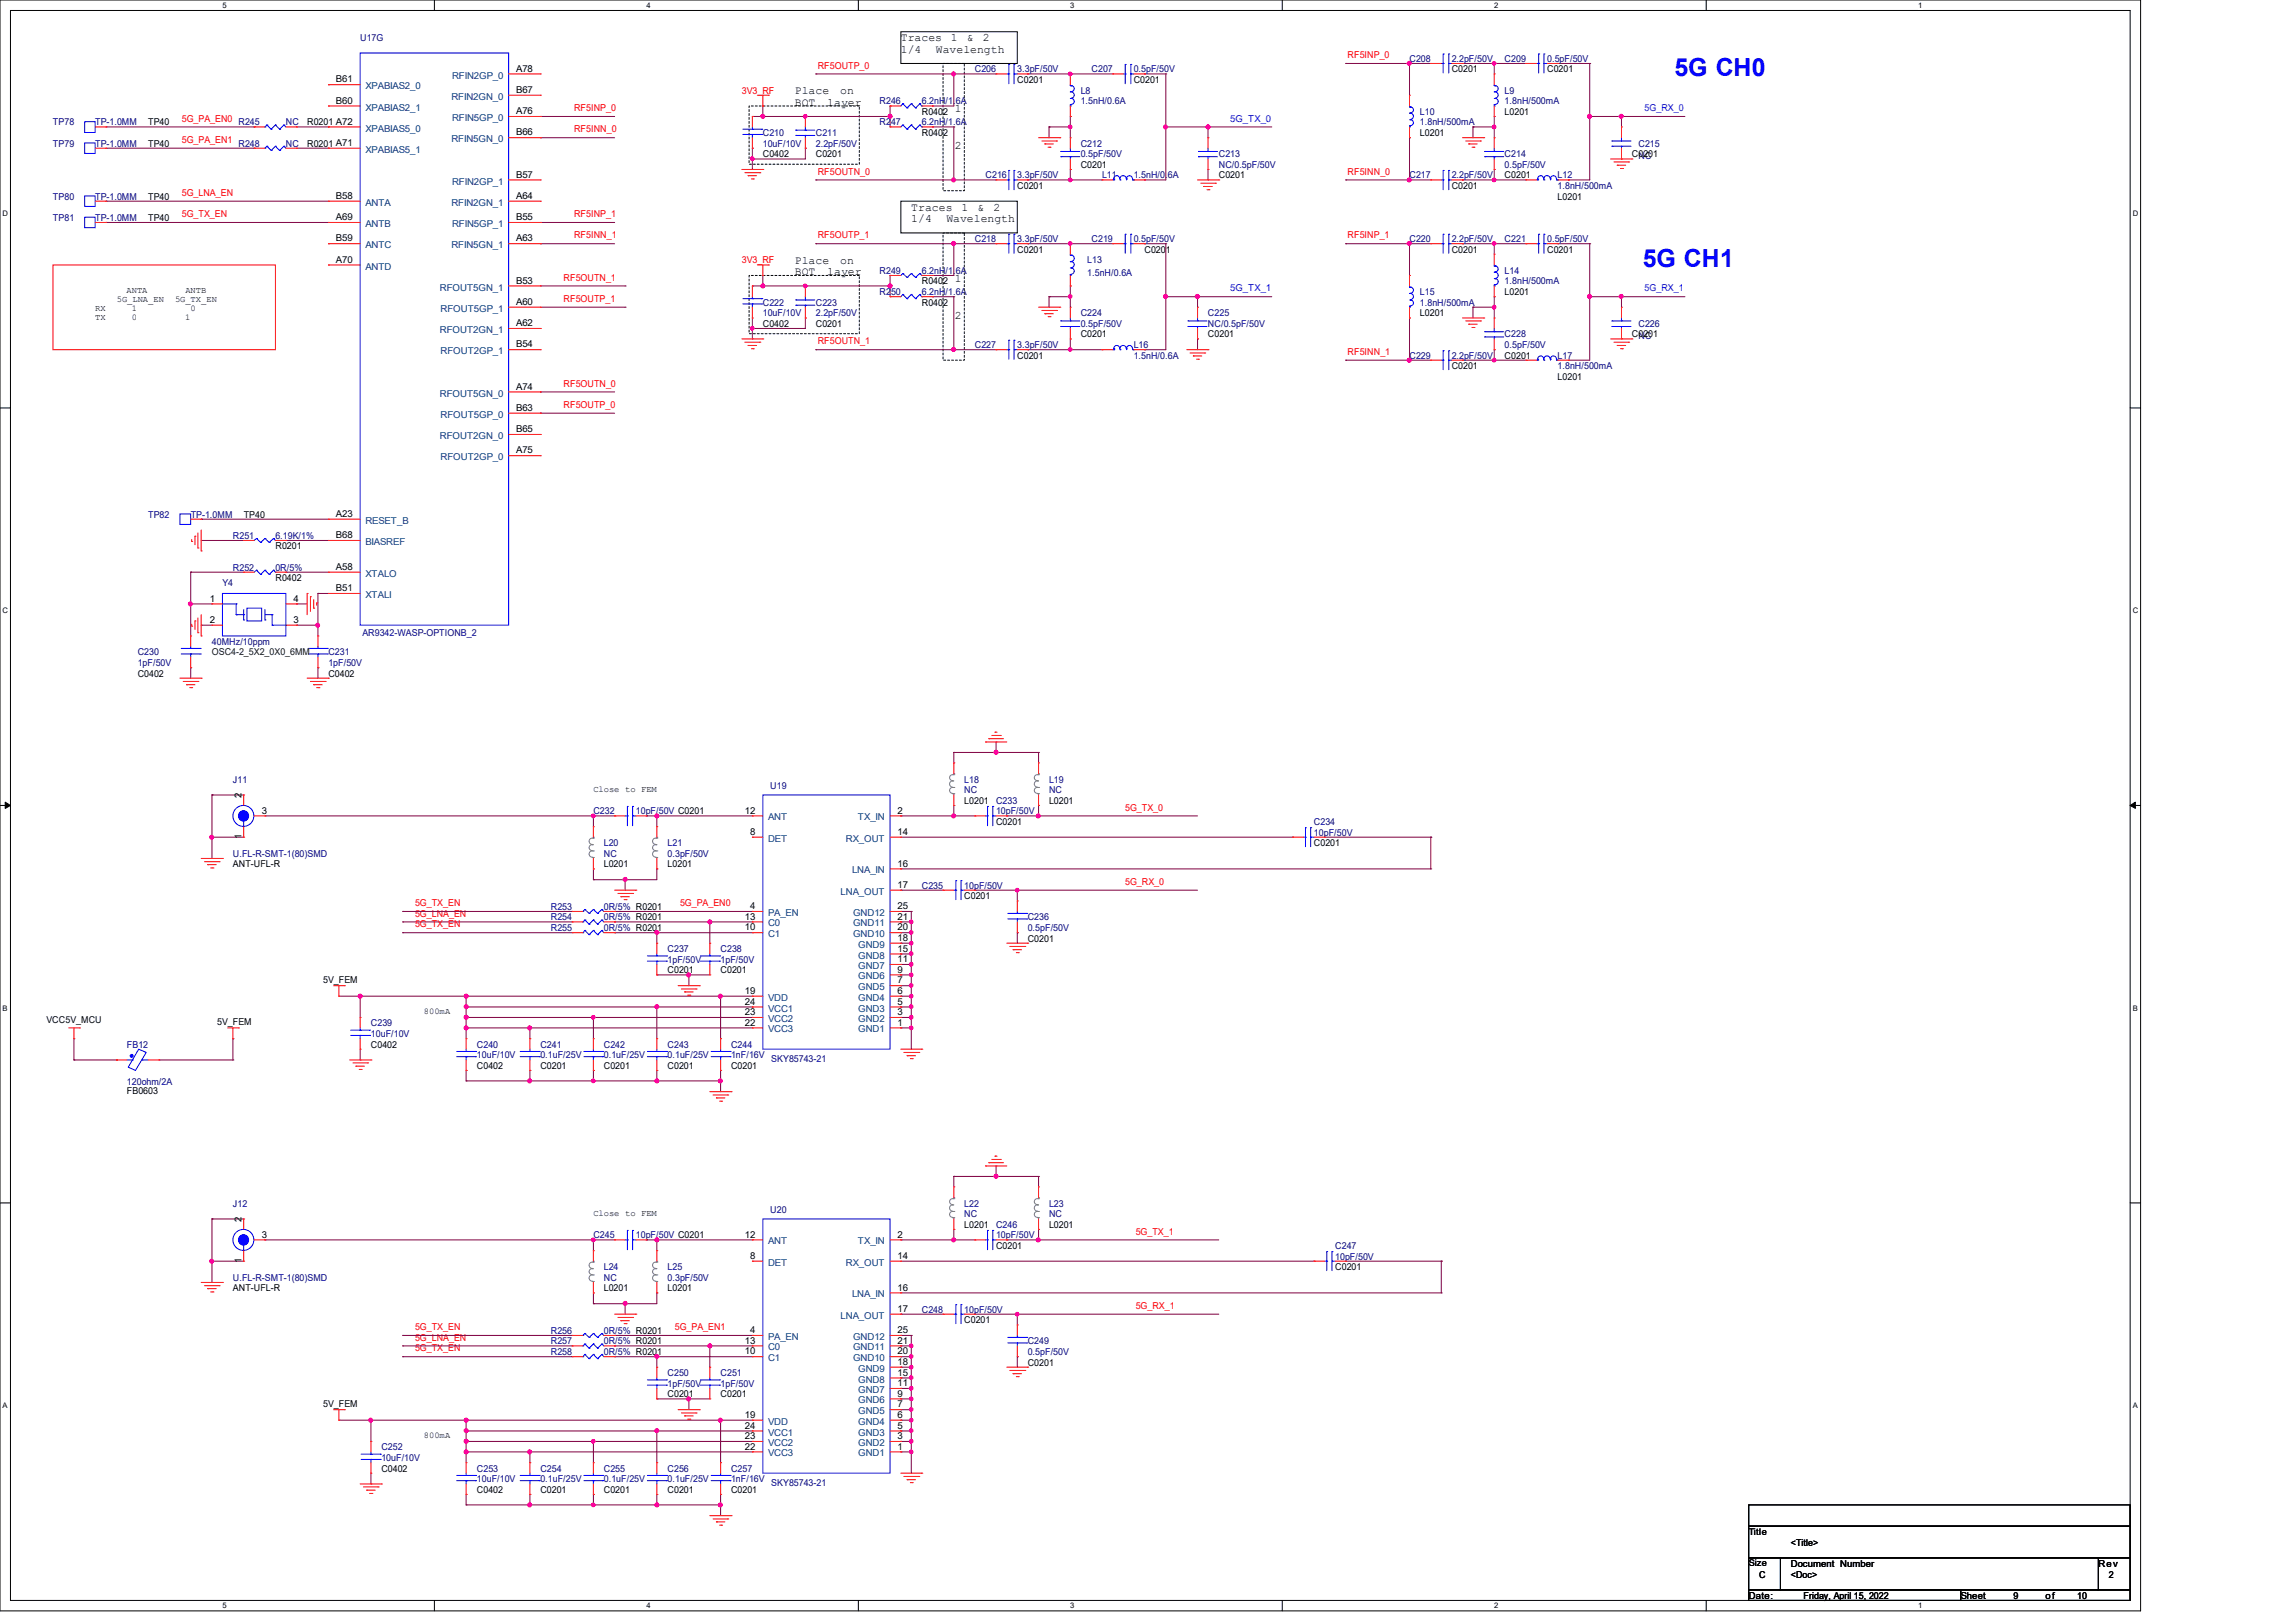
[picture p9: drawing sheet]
<svg xmlns="http://www.w3.org/2000/svg" width="297mm" height="210mm" viewBox="0 0 297 210" stroke-linecap="round" stroke-linejoin="round" font-family="sans-serif">
<defs><g id="words">
<g font-size="3.2" fill="#00f">
<text x="216.7" y="9.8">5G CH0</text>
<text x="212.6" y="34.5">5G CH1</text>
</g>
<g font-size="1.5">
<text x="116.6" y="5.3">Traces</text>
<text x="123.1" y="5.3">1</text>
<text x="125.1" y="5.3">&amp;</text>
<text x="127.2" y="5.3">2</text>
<text x="116.6" y="6.8">1/4</text>
<text x="121.1" y="6.8">Wavelength</text>
<text x="102.9" y="12.2">Place</text>
<text x="102.9" y="13.7">BOT</text>
<text x="107.1" y="13.7">layer</text>
<text x="108.8" y="12.2">on</text>
<text x="123.6" y="14.5">1</text>
<text x="123.6" y="19.3">2</text>
<text x="117.9" y="27.3">Traces</text>
<text x="117.9" y="28.7">1/4</text>
<text x="122.5" y="28.7">Wavelength</text>
<text x="124.4" y="27.3">1</text>
<text x="126.5" y="27.3">&amp;</text>
<text x="128.6" y="27.3">2</text>
<text x="102.9" y="34.1">Place</text>
<text x="102.9" y="35.6">BOT</text>
<text x="107.1" y="35.6">layer</text>
<text x="108.8" y="34.1">on</text>
<text x="123.6" y="41.3">2</text>
<text x="123.6" y="36.4">1</text>
</g>
<g font-size="1.2" fill="#000080">
<text x="46.6" y="5.2">U17G</text>
<text x="126.2" y="9.4">C206</text>
<text x="131.7" y="9.4">3.3pF/50V</text>
<text x="141.3" y="9.4">C207</text>
<text x="146.7" y="9.4">0.5pF/50V</text>
<text x="182.4" y="8">C208</text>
<text x="187.9" y="8">2.2pF/50V</text>
<text x="194.7" y="8">C209</text>
<text x="200.2" y="8">0.5pF/50V</text>
<text x="6.9" y="16.2">TP78</text>
<text x="12.3" y="16.2">TP-1.0MM</text>
<text x="30.9" y="16.2">R245</text>
<text x="37" y="16.2">NC</text>
<text x="98.7" y="17.6">C210</text>
<text x="105.6" y="17.6">C211</text>
<text x="113.8" y="13.5">R246</text>
<text x="113.8" y="16.2">R247</text>
<text x="119.3" y="13.5">6.2nH/1.6A</text>
<text x="119.3" y="16.2">6.2nH/1.6A</text>
<text x="139.9" y="12.1">L8</text>
<text x="139.9" y="13.5">1.5nH/0.6A</text>
<text x="183.8" y="14.9">L10</text>
<text x="183.8" y="16.2">1.8nH/500mA</text>
<text x="194.7" y="12.1">L9</text>
<text x="194.7" y="13.5">1.8nH/500mA</text>
<text x="6.9" y="19">TP79</text>
<text x="12.3" y="19">TP-1.0MM</text>
<text x="30.9" y="19">R248</text>
<text x="37" y="19">NC</text>
<text x="98.7" y="19">10uF/10V</text>
<text x="105.6" y="19">2.2pF/50V</text>
<text x="127.5" y="23.1">C216</text>
<text x="131.7" y="23.1">3.3pF/50V</text>
<text x="139.9" y="19">C212</text>
<text x="139.9" y="20.3">0.5pF/50V</text>
<text x="142.6" y="23.1">L11</text>
<text x="146.7" y="23.1">1.5nH/0.6A</text>
<text x="157.7" y="20.3">C213</text>
<text x="157.7" y="21.7">NC/0.5pF/50V</text>
<text x="182.4" y="23.1">C217</text>
<text x="187.9" y="23.1">2.2pF/50V</text>
<text x="194.7" y="20.3">C214</text>
<text x="194.7" y="21.7">0.5pF/50V</text>
<text x="201.6" y="23.1">L12</text>
<text x="212" y="19">C215</text>
<text x="212" y="20.6">NC</text>
<text x="6.9" y="28.6">TP81</text>
<text x="6.9" y="25.8">TP80</text>
<text x="12.3" y="28.6">TP-1.0MM</text>
<text x="12.3" y="25.8">TP-1.0MM</text>
<text x="201.6" y="24.4">1.8nH/500mA</text>
<text x="113.8" y="35.4">R249</text>
<text x="119.3" y="35.4">6.2nH/1.6A</text>
<text x="126.2" y="31.3">C218</text>
<text x="131.7" y="31.3">3.3pF/50V</text>
<text x="140.7" y="34">L13</text>
<text x="140.7" y="35.7">1.5nH/0.6A</text>
<text x="141.3" y="31.3">C219</text>
<text x="146.7" y="31.3">0.5pF/50V</text>
<text x="182.4" y="31.3">C220</text>
<text x="187.9" y="31.3">2.2pF/50V</text>
<text x="194.7" y="35.4">L14</text>
<text x="194.7" y="31.3">C221</text>
<text x="200.2" y="31.3">0.5pF/50V</text>
<text x="98.7" y="39.5">C222</text>
<text x="98.7" y="40.9">10uF/10V</text>
<text x="105.6" y="39.5">C223</text>
<text x="105.6" y="40.9">2.2pF/50V</text>
<text x="113.8" y="38.1">R250</text>
<text x="119.3" y="38.1">6.2nH/1.6A</text>
<text x="139.9" y="40.9">C224</text>
<text x="156.3" y="40.9">C225</text>
<text x="183.8" y="38.1">L15</text>
<text x="183.8" y="39.5">1.8nH/500mA</text>
<text x="194.7" y="36.8">1.8nH/500mA</text>
<text x="126.2" y="45">C227</text>
<text x="131.7" y="45">3.3pF/50V</text>
<text x="139.9" y="42.3">0.5pF/50V</text>
<text x="146.7" y="45">L16</text>
<text x="146.7" y="46.4">1.5nH/0.6A</text>
<text x="156.3" y="42.3">NC/0.5pF/50V</text>
<text x="182.4" y="46.4">C229</text>
<text x="187.9" y="46.4">2.2pF/50V</text>
<text x="194.7" y="43.6">C228</text>
<text x="194.7" y="45">0.5pF/50V</text>
<text x="201.6" y="46.4">L17</text>
<text x="201.6" y="47.8">1.8nH/500mA</text>
<text x="212" y="42.3">C226</text>
<text x="212" y="43.9">NC</text>
<text x="19.2" y="67">TP82</text>
<text x="24.7" y="67">TP-1.0MM</text>
<text x="30.1" y="69.7">R251</text>
<text x="35.6" y="69.7">6.19K/1%</text>
<text x="28.8" y="75.9">Y4</text>
<text x="30.1" y="73.8">R252</text>
<text x="35.6" y="73.8">0R/5%</text>
<text x="27.4" y="83.4">40MHz/10ppm</text>
<text x="46.9" y="82.3">AR9342-WASP-OPTIONB_2</text>
<text x="17.8" y="84.8">C230</text>
<text x="17.8" y="86.1">1pF/50V</text>
<text x="42.5" y="84.8">C231</text>
<text x="42.5" y="86.1">1pF/50V</text>
<text x="30.1" y="101.3">J11</text>
<text x="124.8" y="101.3">L18</text>
<text x="135.8" y="101.3">L19</text>
<text x="76.8" y="105.4">C232</text>
<text x="82.3" y="105.4">10pF/50V C0201</text>
<text x="99.7" y="102.1">U19</text>
<text x="124.8" y="102.6">NC</text>
<text x="128.9" y="104">C233</text>
<text x="128.9" y="105.4">10pF/50V</text>
<text x="135.8" y="102.6">NC</text>
<text x="170" y="106.7">C234</text>
<text x="30.1" y="110.9">U.FL-R-SMT-1(80)SMD</text>
<text x="78.1" y="109.5">L20</text>
<text x="78.1" y="110.9">NC</text>
<text x="86.4" y="109.5">L21</text>
<text x="86.4" y="110.9">0.3pF/50V</text>
<text x="170" y="108.1">10pF/50V</text>
<text x="71.3" y="119.1">R254</text>
<text x="71.3" y="117.7">R253</text>
<text x="78.1" y="119.1">0R/5% R0201</text>
<text x="78.1" y="117.7">0R/5% R0201</text>
<text x="119.3" y="115">C235</text>
<text x="124.8" y="115">10pF/50V</text>
<text x="133" y="119.1">C236</text>
<text x="71.3" y="120.4">R255</text>
<text x="78.1" y="120.4">0R/5% R0201</text>
<text x="86.4" y="123.2">C237</text>
<text x="86.4" y="124.6">1pF/50V</text>
<text x="93.3" y="123.2">C238</text>
<text x="93.3" y="124.6">1pF/50V</text>
<text x="133" y="120.4">0.5pF/50V</text>
<text x="16.4" y="135.5">FB12</text>
<text x="48" y="132.8">C239</text>
<text x="48" y="134.2">10uF/10V</text>
<text x="61.7" y="135.5">C240</text>
<text x="61.7" y="136.9">10uF/10V</text>
<text x="69.9" y="135.5">C241</text>
<text x="69.9" y="136.9">0.1uF/25V</text>
<text x="78.1" y="135.5">C242</text>
<text x="78.1" y="136.9">0.1uF/25V</text>
<text x="86.4" y="135.5">C243</text>
<text x="86.4" y="136.9">0.1uF/25V</text>
<text x="94.6" y="135.5">C244</text>
<text x="94.6" y="136.9">1nF/16V</text>
<text x="99.8" y="137.5">SKY85743-21</text>
<text x="16.4" y="140.5">120ohm/2A</text>
<text x="30.1" y="156.1">J12</text>
<text x="76.8" y="160.2">C245</text>
<text x="82.3" y="160.2">10pF/50V C0201</text>
<text x="99.7" y="156.9">U20</text>
<text x="124.8" y="156.1">L22</text>
<text x="124.8" y="157.5">NC</text>
<text x="128.9" y="158.9">C246</text>
<text x="128.9" y="160.2">10pF/50V</text>
<text x="135.8" y="156.1">L23</text>
<text x="135.8" y="157.5">NC</text>
<text x="172.8" y="161.6">C247</text>
<text x="30.1" y="165.7">U.FL-R-SMT-1(80)SMD</text>
<text x="78.1" y="164.3">L24</text>
<text x="78.1" y="165.7">NC</text>
<text x="86.4" y="164.3">L25</text>
<text x="86.4" y="165.7">0.3pF/50V</text>
<text x="172.8" y="163">10pF/50V</text>
<text x="71.3" y="172.6">R256</text>
<text x="71.3" y="173.9">R257</text>
<text x="78.1" y="172.6">0R/5% R0201</text>
<text x="78.1" y="173.9">0R/5% R0201</text>
<text x="119.3" y="169.8">C248</text>
<text x="124.8" y="169.8">10pF/50V</text>
<text x="133" y="173.9">C249</text>
<text x="71.3" y="175.3">R258</text>
<text x="78.1" y="175.3">0R/5% R0201</text>
<text x="86.4" y="178.1">C250</text>
<text x="86.4" y="179.4">1pF/50V</text>
<text x="93.3" y="178.1">C251</text>
<text x="93.3" y="179.4">1pF/50V</text>
<text x="133" y="175.3">0.5pF/50V</text>
<text x="49.4" y="187.7">C252</text>
<text x="49.4" y="189">10uF/10V</text>
<text x="61.7" y="190.4">C253</text>
<text x="61.7" y="191.8">10uF/10V</text>
<text x="69.9" y="190.4">C254</text>
<text x="69.9" y="191.8">0.1uF/25V</text>
<text x="78.1" y="190.4">C255</text>
<text x="78.1" y="191.8">0.1uF/25V</text>
<text x="86.4" y="190.4">C256</text>
<text x="86.4" y="191.8">0.1uF/25V</text>
<text x="94.6" y="190.4">C257</text>
<text x="94.6" y="191.8">1nF/16V</text>
<text x="99.8" y="192.3">SKY85743-21</text>
</g>
<g font-size="1.2">
<text x="43.5" y="10.7">B61</text>
<text x="66.8" y="9.3">A78</text>
<text x="131.7" y="10.7">C0201</text>
<text x="146.7" y="10.7">C0201</text>
<text x="187.9" y="9.4">C0201</text>
<text x="200.2" y="9.4">C0201</text>
<text x="19.2" y="16.2">TP40</text>
<text x="39.8" y="16.2">R0201 A72</text>
<text x="43.5" y="13.4">B60</text>
<text x="66.8" y="12">B67</text>
<text x="66.8" y="14.8">A76</text>
<text x="66.8" y="17.5">B66</text>
<text x="119.3" y="14.9">R0402</text>
<text x="119.3" y="17.6">R0402</text>
<text x="183.8" y="17.6">L0201</text>
<text x="194.7" y="14.9">L0201</text>
<text x="19.2" y="19">TP40</text>
<text x="39.8" y="19">R0201 A71</text>
<text x="66.8" y="23">B57</text>
<text x="98.7" y="20.3">C0402</text>
<text x="105.6" y="20.3">C0201</text>
<text x="139.9" y="21.7">C0201</text>
<text x="157.7" y="23.1">C0201</text>
<text x="194.7" y="23.1">C0201</text>
<text x="211.2" y="20.3">C0201</text>
<text x="19.2" y="28.6">TP40</text>
<text x="19.2" y="25.8">TP40</text>
<text x="43.5" y="25.7">B58</text>
<text x="43.5" y="28.5">A69</text>
<text x="66.8" y="25.7">A64</text>
<text x="66.8" y="28.5">B55</text>
<text x="131.7" y="24.4">C0201</text>
<text x="187.9" y="24.4">C0201</text>
<text x="201.6" y="25.8">L0201</text>
<text x="43.5" y="31.2">B59</text>
<text x="43.5" y="34">A70</text>
<text x="66.8" y="31.2">A63</text>
<text x="131.7" y="32.7">C0201</text>
<text x="148.1" y="32.7">C0201</text>
<text x="187.9" y="32.7">C0201</text>
<text x="200.2" y="32.7">C0201</text>
<text x="66.8" y="39.5">A60</text>
<text x="66.8" y="36.7">B53</text>
<text x="119.3" y="39.5">R0402</text>
<text x="119.3" y="36.8">R0402</text>
<text x="183.8" y="40.9">L0201</text>
<text x="194.7" y="38.1">L0201</text>
<text x="66.8" y="45">B54</text>
<text x="66.8" y="42.2">A62</text>
<text x="98.7" y="42.3">C0402</text>
<text x="105.6" y="42.3">C0201</text>
<text x="131.7" y="46.4">C0201</text>
<text x="139.9" y="43.6">C0201</text>
<text x="156.3" y="43.6">C0201</text>
<text x="187.9" y="47.8">C0201</text>
<text x="194.7" y="46.4">C0201</text>
<text x="211.2" y="43.6">C0201</text>
<text x="66.8" y="53.2">B63</text>
<text x="66.8" y="50.4">A74</text>
<text x="201.6" y="49.1">L0201</text>
<text x="66.8" y="58.7">A75</text>
<text x="66.8" y="55.9">B65</text>
<text x="31.5" y="67">TP40</text>
<text x="35.6" y="71.1">R0201</text>
<text x="43.5" y="66.9">A23</text>
<text x="43.5" y="69.6">B68</text>
<text x="27.1" y="77.9">1</text>
<text x="35.6" y="75.2">R0402</text>
<text x="38" y="77.9">4</text>
<text x="43.5" y="73.7">A58</text>
<text x="43.5" y="76.5">B51</text>
<text x="27.1" y="80.6">2</text>
<text x="38" y="80.6">3</text>
<text x="17.8" y="87.5">C0402</text>
<text x="42.5" y="87.5">C0402</text>
<text x="31.2" y="103.2" transform="rotate(-90 31.2 103.2)">2</text>
<text x="33.9" y="105.3">3</text>
<text x="96.4" y="105.3">12</text>
<text x="116.2" y="105.3">2</text>
<text x="124.8" y="104">L0201</text>
<text x="128.9" y="106.7">C0201</text>
<text x="135.8" y="104">L0201</text>
<text x="30.1" y="112.2">ANT-UFL-R</text>
<text x="31.2" y="108.6" transform="rotate(-90 31.2 108.6)">1</text>
<text x="78.1" y="112.2">L0201</text>
<text x="86.4" y="112.2">L0201</text>
<text x="97.1" y="108">8</text>
<text x="116.2" y="108">14</text>
<text x="116.2" y="112.1">16</text>
<text x="170" y="109.5">C0201</text>
<text x="96.4" y="119">13</text>
<text x="97.1" y="117.6">4</text>
<text x="116.2" y="114.9">17</text>
<text x="116.2" y="119">21</text>
<text x="116.2" y="117.6">25</text>
<text x="124.8" y="116.3">C0201</text>
<text x="86.4" y="125.9">C0201</text>
<text x="93.3" y="125.9">C0201</text>
<text x="96.4" y="120.4">10</text>
<text x="116.2" y="125.9">9</text>
<text x="116.2" y="124.5">11</text>
<text x="116.2" y="123.1">15</text>
<text x="116.2" y="121.7">18</text>
<text x="116.2" y="120.4">20</text>
<text x="133" y="121.8">C0201</text>
<text x="41.8" y="127.2">5V_FEM</text>
<text x="96.4" y="128.6">19</text>
<text x="96.4" y="131.4">23</text>
<text x="96.4" y="130">24</text>
<text x="116.2" y="131.4">3</text>
<text x="116.2" y="130">5</text>
<text x="116.2" y="128.6">6</text>
<text x="116.2" y="127.3">7</text>
<text x="6" y="132.4">VCC5V_MCU</text>
<text x="28.1" y="132.7">5V_FEM</text>
<text x="48" y="135.5">C0402</text>
<text x="96.4" y="132.7">22</text>
<text x="116.2" y="132.7">1</text>
<text x="16.4" y="141.6">FB0603</text>
<text x="61.7" y="138.3">C0402</text>
<text x="69.9" y="138.3">C0201</text>
<text x="78.1" y="138.3">C0201</text>
<text x="86.4" y="138.3">C0201</text>
<text x="94.6" y="138.3">C0201</text>
<text x="31.2" y="158.1" transform="rotate(-90 31.2 158.1)">2</text>
<text x="33.9" y="160.1">3</text>
<text x="96.4" y="160.1">12</text>
<text x="116.2" y="160.1">2</text>
<text x="124.8" y="158.9">L0201</text>
<text x="128.9" y="161.6">C0201</text>
<text x="135.8" y="158.9">L0201</text>
<text x="30.1" y="167.1">ANT-UFL-R</text>
<text x="31.2" y="163.5" transform="rotate(-90 31.2 163.5)">1</text>
<text x="78.1" y="167.1">L0201</text>
<text x="86.4" y="167.1">L0201</text>
<text x="97.1" y="162.9">8</text>
<text x="116.2" y="162.9">14</text>
<text x="116.2" y="167">16</text>
<text x="172.8" y="164.3">C0201</text>
<text x="96.4" y="173.9">13</text>
<text x="97.1" y="172.5">4</text>
<text x="116.2" y="169.8">17</text>
<text x="116.2" y="173.9">21</text>
<text x="116.2" y="172.5">25</text>
<text x="124.8" y="171.2">C0201</text>
<text x="96.4" y="175.3">10</text>
<text x="116.2" y="179.4">11</text>
<text x="116.2" y="178">15</text>
<text x="116.2" y="176.6">18</text>
<text x="116.2" y="175.3">20</text>
<text x="133" y="176.7">C0201</text>
<text x="41.8" y="182">5V_FEM</text>
<text x="86.4" y="180.8">C0201</text>
<text x="93.3" y="180.8">C0201</text>
<text x="96.4" y="183.5">19</text>
<text x="96.4" y="184.9">24</text>
<text x="116.2" y="184.9">5</text>
<text x="116.2" y="183.5">6</text>
<text x="116.2" y="182.1">7</text>
<text x="116.2" y="180.7">9</text>
<text x="49.4" y="190.4">C0402</text>
<text x="96.4" y="187.6">22</text>
<text x="96.4" y="186.2">23</text>
<text x="116.2" y="187.6">1</text>
<text x="116.2" y="186.2">3</text>
<text x="61.7" y="193.2">C0402</text>
<text x="69.9" y="193.2">C0201</text>
<text x="78.1" y="193.2">C0201</text>
<text x="86.4" y="193.2">C0201</text>
<text x="94.6" y="193.2">C0201</text>
<text x="226.3" y="198.6">Title</text>
<text x="226.3" y="202.7">Size</text>
<text x="231.8" y="200">&lt;Title&gt;</text>
<text x="231.8" y="202.7">Document Number</text>
<text x="271.6" y="202.7">Rev</text>
<text x="226.3" y="206.9">Date:</text>
<text x="227.7" y="204.1">C</text>
<text x="231.8" y="204.1">&lt;Doc&gt;</text>
<text x="233.4" y="206.9">Friday, April 15, 2022</text>
<text x="253.8" y="206.9">Sheet</text>
<text x="260.6" y="206.9">9</text>
<text x="264.7" y="206.9">of</text>
<text x="268.8" y="206.9">10</text>
<text x="272.9" y="204.1">2</text>
</g>
<g font-size="1.2" fill="#004080">
<text x="47.3" y="11.6">XPABIAS2_0</text>
<text x="58.5" y="10.2">RFIN2GP_0</text>
<text x="47.3" y="14.3">XPABIAS2_1</text>
<text x="47.3" y="17">XPABIAS5_0</text>
<text x="58.4" y="12.9">RFIN2GN_0</text>
<text x="58.5" y="15.7">RFIN5GP_0</text>
<text x="47.3" y="19.8">XPABIAS5_1</text>
<text x="58.4" y="18.4">RFIN5GN_0</text>
<text x="58.5" y="23.9">RFIN2GP_1</text>
<text x="47.3" y="26.6">ANTA</text>
<text x="47.3" y="29.4">ANTB</text>
<text x="58.4" y="26.6">RFIN2GN_1</text>
<text x="58.5" y="29.4">RFIN5GP_1</text>
<text x="47.3" y="32.1">ANTC</text>
<text x="47.3" y="34.9">ANTD</text>
<text x="58.4" y="32.1">RFIN5GN_1</text>
<text x="56.9" y="37.6">RFOUT5GN_1</text>
<text x="57" y="40.3">RFOUT5GP_1</text>
<text x="56.9" y="43.1">RFOUT2GN_1</text>
<text x="57" y="45.8">RFOUT2GP_1</text>
<text x="56.9" y="51.3">RFOUT5GN_0</text>
<text x="56.9" y="56.8">RFOUT2GN_0</text>
<text x="57" y="59.6">RFOUT2GP_0</text>
<text x="57" y="54.1">RFOUT5GP_0</text>
<text x="47.3" y="67.8">RESET_B</text>
<text x="47.3" y="70.5">BIASREF</text>
<text x="47.3" y="74.6">XTALO</text>
<text x="47.3" y="77.4">XTALI</text>
<text x="99.4" y="106.2">ANT</text>
<text x="111" y="106.2">TX_IN</text>
<text x="99.4" y="108.9">DET</text>
<text x="109.5" y="108.9">RX_OUT</text>
<text x="110.3" y="113">LNA_IN</text>
<text x="99.4" y="118.5">PA_EN</text>
<text x="99.4" y="119.9">C0</text>
<text x="108.8" y="115.8">LNA_OUT</text>
<text x="110.4" y="119.9">GND11</text>
<text x="110.4" y="118.5">GND12</text>
<text x="99.4" y="121.3">C1</text>
<text x="110.4" y="121.3">GND10</text>
<text x="111.1" y="125.4">GND7</text>
<text x="111.1" y="124">GND8</text>
<text x="111.1" y="122.6">GND9</text>
<text x="99.4" y="129.5">VDD</text>
<text x="99.4" y="130.9">VCC1</text>
<text x="111.1" y="130.9">GND3</text>
<text x="111.1" y="129.5">GND4</text>
<text x="111.1" y="128.1">GND5</text>
<text x="111.1" y="126.7">GND6</text>
<text x="99.4" y="133.6">VCC3</text>
<text x="99.4" y="132.2">VCC2</text>
<text x="111.1" y="133.6">GND1</text>
<text x="111.1" y="132.2">GND2</text>
<text x="99.4" y="161">ANT</text>
<text x="111" y="161">TX_IN</text>
<text x="99.4" y="163.8">DET</text>
<text x="109.5" y="163.8">RX_OUT</text>
<text x="110.3" y="167.9">LNA_IN</text>
<text x="99.4" y="173.4">PA_EN</text>
<text x="108.8" y="170.6">LNA_OUT</text>
<text x="110.4" y="173.4">GND12</text>
<text x="99.4" y="176.1">C1</text>
<text x="99.4" y="174.7">C0</text>
<text x="110.4" y="176.1">GND10</text>
<text x="110.4" y="174.7">GND11</text>
<text x="111.1" y="178.9">GND8</text>
<text x="111.1" y="177.5">GND9</text>
<text x="99.4" y="184.4">VDD</text>
<text x="99.4" y="185.8">VCC1</text>
<text x="111.1" y="185.8">GND3</text>
<text x="111.1" y="184.4">GND4</text>
<text x="111.1" y="183">GND5</text>
<text x="111.1" y="181.6">GND6</text>
<text x="111.1" y="180.3">GND7</text>
<text x="99.4" y="188.5">VCC3</text>
<text x="99.4" y="187.1">VCC2</text>
<text x="111.1" y="188.5">GND1</text>
<text x="111.1" y="187.1">GND2</text>
</g>
<g font-size="1.2" fill="#f00">
<text x="105.8" y="8.9">RF5OUTP_0</text>
<text x="174.4" y="7.5">RF5INP_0</text>
<text x="23.5" y="15.7">5G_PA_EN0</text>
<text x="74.3" y="14.4">RF5INP_0</text>
<text x="74.3" y="17.1">RF5INN_0</text>
<text x="96" y="12.1">3V3_RF</text>
<text x="23.5" y="18.5">5G_PA_EN1</text>
<text x="105.8" y="22.6">RF5OUTN_0</text>
<text x="174.4" y="22.6">RF5INN_0</text>
<text x="23.5" y="25.4">5G_LNA_EN</text>
<text x="23.5" y="28.1">5G_TX_EN</text>
<text x="74.3" y="28.1">RF5INP_1</text>
<text x="74.3" y="30.9">RF5INN_1</text>
<text x="96" y="34">3V3_RF</text>
<text x="105.8" y="30.9">RF5OUTP_1</text>
<text x="174.4" y="30.9">RF5INP_1</text>
<text x="72.9" y="36.3">RF5OUTN_1</text>
<text x="72.9" y="39.1">RF5OUTP_1</text>
<text x="105.8" y="44.6">RF5OUTN_1</text>
<text x="174.4" y="45.9">RF5INN_1</text>
<text x="72.9" y="52.8">RF5OUTP_0</text>
<text x="72.9" y="50">RF5OUTN_0</text>
<text x="145.6" y="104.9">5G_TX_0</text>
<text x="53.7" y="118.6">5G_LNA_EN</text>
<text x="53.7" y="117.3">5G_TX_EN</text>
<text x="88" y="117.3">5G_PA_EN0</text>
<text x="145.6" y="114.5">5G_RX_0</text>
<text x="53.7" y="120">5G_TX_EN</text>
<text x="147" y="159.8">5G_TX_1</text>
<text x="53.7" y="173.5">5G_LNA_EN</text>
<text x="53.7" y="172.1">5G_TX_EN</text>
<text x="87.3" y="172.1">5G_PA_EN1</text>
<text x="147" y="169.4">5G_RX_1</text>
<text x="53.7" y="174.9">5G_TX_EN</text>
</g>
<g font-size="1.2" fill="#00f">
<text x="159.2" y="15.7">5G_TX_0</text>
<text x="212.8" y="14.4">5G_RX_0</text>
<text x="159.2" y="37.7">5G_TX_1</text>
<text x="212.8" y="37.7">5G_RX_1</text>
</g>
<text font-size="1.2" fill="#004000" x="27.4" y="84.8">OSC4-2_5X2_0X0_6MM</text>
<g font-size="1.1">
<text x="12.3" y="40.3">RX</text>
<text x="12.3" y="41.4">TX</text>
<text x="15.1" y="39.1">5G_LNA_EN</text>
<text x="16.4" y="38">ANTA</text>
<text x="17.1" y="40.3">1</text>
<text x="17.1" y="41.4">0</text>
<text x="22.7" y="39.1">5G_TX_EN</text>
<text x="24" y="41.4">1</text>
<text x="24" y="38">ANTB</text>
<text x="24.6" y="40.3">0</text>
<text x="76.8" y="102.4">Close to FEM</text>
<text x="54.9" y="131.3">800mA</text>
<text x="76.8" y="157.3">Close to FEM</text>
<text x="54.9" y="186.1">800mA</text>
</g>
<g font-size="1">
<text x="28.8" y="1">5</text>
<text x="83.7" y="1">4</text>
<text x="138.5" y="1">3</text>
<text x="193.4" y="1">2</text>
<text x="248.2" y="1">1</text>
<text x=".3" y="27.9">D</text>
<text x="276" y="27.9">D</text>
<text x=".3" y="79.4">C</text>
<text x="276" y="79.4">C</text>
<text x=".3" y="130.8">B</text>
<text x="276" y="130.8">B</text>
<text x=".3" y="182.2">A</text>
<text x="276" y="182.2">A</text>
<text x="28.8" y="208.1">5</text>
<text x="83.7" y="208.1">4</text>
<text x="138.5" y="208.1">3</text>
<text x="193.4" y="208.1">2</text>
<text x="248.2" y="208.1">1</text>
</g>
</g></defs>
<path d="M0 0h277v208.4h-277zM1.4 1.4h274.3v205.7h-274.3z" fill="none" stroke="#000" stroke-width=".13"/>
<g fill="#fff">
<path d="M28.8 .1h.5v1.1h-.5z"/>
<path d="M28.8 207.2h.5v1.1h-.5z"/>
</g>
<path d="M56.2 0v1.4M56.2 207.1v1.3" fill="none" stroke="#000" stroke-width=".13"/>
<g fill="#fff">
<path d="M83.7 .1h.5v1.1h-.5z"/>
<path d="M83.7 207.2h.5v1.1h-.5z"/>
</g>
<path d="M111.1 0v1.4M111.1 207.1v1.3" fill="none" stroke="#000" stroke-width=".13"/>
<g fill="#fff">
<path d="M138.5 .1h.6v1.1h-.6z"/>
<path d="M138.5 207.2h.6v1.1h-.6z"/>
</g>
<path d="M165.9 0v1.4M165.9 207.1v1.3" fill="none" stroke="#000" stroke-width=".13"/>
<g fill="#fff">
<path d="M193.4 .1h.5v1.1h-.5z"/>
<path d="M193.4 207.2h.5v1.1h-.5z"/>
</g>
<path d="M220.8 0v1.4M220.8 207.1v1.3" fill="none" stroke="#000" stroke-width=".13"/>
<g fill="#fff">
<path d="M248.2 .1h.6v1.1h-.6z"/>
<path d="M248.2 207.2h.6v1.1h-.6z"/>
<path d="M.3 27.1h.8v1.1h-.8z"/>
<path d="M276 27.1h.7v1.1h-.7z"/>
<path d="M.3 78.5h.8v1.1h-.8z"/>
<path d="M276 78.5h.7v1.1h-.7z"/>
</g>
<path d="M0 52.8h1.4M275.7 52.8h1.3" fill="none" stroke="#000" stroke-width=".13"/>
<g fill="#fff">
<path d="M.3 129.9h.7v1.1h-.7z"/>
<path d="M276 129.9h.6v1.1h-.6z"/>
</g>
<path d="M0 104.2h1.4M275.7 104.2h1.3" fill="none" stroke="#000" stroke-width=".13"/>
<path d="M.7 103.8l.7 .4-.7 .4zM275.7 104.2l.7-.4v.8z" fill="#000" stroke="#000" stroke-width=".13"/>
<g fill="#fff">
<path d="M.3 181.4h.7v1.1h-.7z"/>
<path d="M276 181.4h.6v1.1h-.6z"/>
</g>
<path d="M116.6 4.1h15.1v4.1h-15.1zM116.6 26h15.1v4.1h-15.1zM0 155.7h1.4M275.7 155.7h1.3M226.3 194.7h49.4v2.8h-49.4zM226.3 197.5h49.4v4.1h-49.4zM226.3 201.6h4.1v4.1h-4.1zM226.3 205.7h27.4v1.4h-27.4zM230.4 201.6h41.2v4.1h-41.2zM253.7 205.7h22v1.4h-22zM271.6 201.6h4.1v4.1h-4.1z" fill="none" stroke="#000" stroke-width=".13"/>
<path d="M96.9 13.7h14.3v7.6h-14.3zM122 8.2h2.8v16.5h-2.8zM96.9 35.6h14.3v7.6h-14.3zM122 30.1h2.8v16.5h-2.8z" fill="none" stroke="#000" stroke-width=".13" stroke-dasharray=".3"/>
<g fill="none" stroke="#f00" stroke-width=".13">
<path d="M12.3 16.4h1.4M12.3 19.2h1.4M13.7 16.4h.1M13.7 19.2h.1M32.9 19.2h.1M32.9 16.4h.1M32.9 16.4h1.4M32.9 19.2h1.4M37 16.4h1.4M37 19.2h1.4M38.4 19.2h.1M38.4 16.4h.1"/>
<path d="M42.5 11h.1M42.5 13.7h.1M42.5 16.4h.1M42.5 19.2h.1M42.5 16.4h4.1M42.5 19.2h4.1M42.5 13.7h4.1M42.5 11h4.1M65.8 12.3h4.1M65.8 17.8h4.1M65.8 9.6h4.1M65.8 15.1h4.1"/>
<path d="M69.9 9.6h.1M69.9 12.3h.1M69.9 15.1h.1M69.9 17.8h.1M97.4 15.1h.1M97.4 19.2h.1M97.4 15.1v1.3M97.4 17.8v1.4M98 12.3h1.4M98.7 13.7h.1M98.7 12.3v1.4M99.4 12.3h.1"/>
<path d="M104.2 19.2h.1M104.2 15.1h.1M104.2 15.1v1.3M104.2 17.8v1.4M115.2 13.7h.1M115.2 16.4h.1M115.2 16.4h1.4M115.2 13.7h1.4M119.3 16.4h1.4M119.3 13.7h1.4M120.7 13.7h.1M120.7 16.4h.1"/>
<path d="M128.9 9.6h.1M128.9 9.6h1.4M131.7 9.6h1.3M133 9.6h.1M134.4 17.8h2.8M134.8 18.2h1.9M135.2 18.6h.1M135.2 18.6h1.1M135.6 19h.3M135.9 19h.1M136.7 18.2h.1M137.2 17.8h.1"/>
<path d="M138.5 17.8h.1M138.5 15.1h.1M138.5 9.6h.1M138.5 9.6v1.4M138.5 13.7v1.4M138.5 17.8v1.4M144 9.6h.1M144 9.6h1.4M146.7 9.6h1.4M148.1 9.6h.1M156.3 17.8h.1M156.3 17.8v1.4"/>
<path d="M182.4 17.8h.1M182.4 12.3h.1M182.4 12.3v1.4M182.4 16.4v1.4M185.2 8.2h.1M185.2 8.2h1.3M187.9 8.2h1.4M189.3 8.2h.1M189.3 17.8h2.7M189.7 18.2h1.9M190.1 18.6h.1M190.1 18.6h1.1"/>
<path d="M190.5 19h.3M190.8 19h.1M191.6 18.2h.1M192 17.8h.1M193.4 15.1h.1M193.4 9.6h.1M193.4 17.8h.1M193.4 9.6v1.4M193.4 13.7v1.4M193.4 17.8v1.4M197.5 8.2h.1M197.5 8.2h1.4"/>
<path d="M200.2 8.2h1.4M201.6 8.2h.1M209.8 16.4h.1M209.8 16.4v1.4M209.8 19.2v1.4M6.9 34.3h28.7v11h-28.7zM12.3 28.8h1.4M12.3 26h1.4M13.7 28.8h.1M13.7 26h.1M42.5 26h.1M42.5 28.8h.1"/>
<path d="M42.5 31.5h.1M42.5 34.3h.1M42.5 34.3h4.1M42.5 28.8h4.1M42.5 31.5h4.1M42.5 26h4.1M65.8 23.3h4.1M65.8 39.8h4.1M65.8 28.8h4.1M65.8 31.5h4.1M65.8 26h4.1M65.8 37h4.1"/>
<path d="M69.9 39.8h.1M69.9 37h.1M69.9 23.3h.1M69.9 26h.1M69.9 28.8h.1M69.9 31.5h.1M96 21.9h2.7M96.4 22.4h1.9M96.8 22.7h.1M96.8 22.7h1.1M97.2 23.2h.3M97.4 37h.1"/>
<path d="M97.4 37v1.4M97.4 39.8v1.3M97.5 23.2h.1M98 34.3h1.4M98.3 22.4h.1M98.7 21.9h.1M98.7 35.6h.1M98.7 34.3v1.3M99.4 34.3h.1M104.2 37h.1M104.2 37v1.4M104.2 39.8v1.3"/>
<path d="M115.2 38.4h.1M115.2 35.6h.1M115.2 38.4h1.4M115.2 35.6h1.4M119.3 38.4h1.4M119.3 35.6h1.4M120.7 38.4h.1M120.7 35.6h.1M128.9 31.5h.1M128.9 23.3h.1M128.9 23.3h1.4M128.9 31.5h1.4"/>
<path d="M131.7 23.3h1.3M131.7 31.5h1.3M133 31.5h.1M133 23.3h.1M134.4 39.8h2.8M137.2 39.8h.1M138.5 21.9h.1M138.5 37h.1M138.5 31.5h.1M138.5 39.8h.1M138.5 20.6v1.3M138.5 31.5v1.4"/>
<path d="M138.5 35.6v1.4M138.5 39.8v1.3M142.6 23.3h.1M142.6 23.3h1.4M144 31.5h.1M144 31.5h1.4M146.7 23.3h1.4M146.7 31.5h1.4M148.1 31.5h.1M148.1 23.3h.1M155 39.8h.1M155 23.3h2.7"/>
<path d="M155 39.8v1.3M155.4 23.7h1.9M155.8 24.1h.1M155.8 24.1h1.1M156.2 24.6h.3M156.3 21.9h.1M156.3 20.6v1.3M156.5 24.6h.1M157.3 23.7h.1M157.7 23.3h.1M182.4 35.6h.1M182.4 35.6v1.4"/>
<path d="M182.4 39.8v1.3M185.2 31.5h.1M185.2 23.3h.1M185.2 23.3h1.3M185.2 31.5h1.3M187.9 23.3h1.4M187.9 31.5h1.4M189.3 31.5h.1M189.3 23.3h.1M193.4 38.4h.1M193.4 32.9h.1M193.4 21.9h.1"/>
<path d="M193.4 20.6v1.3M193.4 32.9v1.4M193.4 37v1.4M197.5 31.5h.1M197.5 23.3h.1M197.5 23.3h1.4M197.5 31.5h1.4M200.2 31.5h1.4M201.6 31.5h.1M201.6 23.3h1.4M203 23.3h.1M208.4 20.6h2.8"/>
<path d="M208.9 21h1.9M209.3 21.4h.1M209.3 21.4h1.1M209.7 21.8h.3M209.8 20.6h.1M209.8 39.8h.1M209.8 39.8v1.3M210 21.8h.1M210.8 21h.1M211.2 20.6h.1M65.8 45.3h4.1M65.8 59h4.1"/>
<path d="M65.8 56.2h4.1M65.8 53.5h4.1M65.8 50.7h4.1M65.8 42.5h4.1M69.9 59h.1M69.9 56.2h.1M69.9 53.5h.1M69.9 50.7h.1M69.9 45.3h.1M69.9 42.5h.1M96 43.9h2.7M96.4 44.3h1.9"/>
<path d="M96.8 44.7h.1M96.8 44.7h1.1M97.2 45.1h.3M97.4 41.1h.1M97.5 45.1h.1M98.3 44.3h.1M98.7 43.9h.1M104.2 41.1h.1M128.9 45.3h.1M128.9 45.3h1.4M131.7 45.3h1.3M133 45.3h.1"/>
<path d="M134.8 40.2h1.9M135.2 40.6h.1M135.2 40.6h1.1M135.6 41h.3M135.9 41h.1M136.7 40.2h.1M138.5 43.9h.1M138.5 42.5v1.4M142.6 45.3h.1M142.6 45.3h1.4M146.7 45.3h1.4M148.1 45.3h.1"/>
<path d="M153.6 45.3h2.7M154 45.7h1.9M154.4 46.1h.1M154.4 46.1h1.1M154.9 46.5h.2M155 43.9h.1M155 42.5v1.4M155.1 46.5h.1M155.9 45.7h.1M156.3 45.3h.1M182.4 41.1h.1M185.2 46.6h.1"/>
<path d="M185.2 46.6h1.3M187.9 46.6h1.4M189.3 46.6h.1M189.3 41.1h2.7M189.7 41.5h1.9M190.1 42h.1M190.1 42h1.1M190.5 42.4h.3M190.8 42.4h.1M191.6 41.5h.1M192 41.1h.1M193.4 45.3h.1"/>
<path d="M193.4 41.1h.1M193.4 41.1v1.4M193.4 43.9v1.4M197.5 46.6h.1M197.5 46.6h1.4M201.6 46.6h1.4M203 46.6h.1M208.4 43.9h2.8M208.9 44.3h1.9M209.3 44.7h.1M209.3 44.7h1.1M209.7 45.1h.3"/>
<path d="M209.8 43.9h.1M209.8 42.5v1.4M210 45.1h.1M210.8 44.3h.1M211.2 43.9h.1M24.7 67.2h1.3M24.8 70.1h.1M24.8 69.8v.3M25.2 69.4h.1M25.2 69.4v1.1M25.6 70.9h.1M25.6 69v1.9"/>
<path d="M25.6 80v1.9M26 71.3h.1M26 67.2h.1M26 68.6v2.7M26 79.5v2.8M27.4 78.1h.1M27.4 78.1h1.4M31.5 74h.1M31.5 69.9h.1M31.5 74h1.4M31.5 69.9h1.4M35.6 74h1.4"/>
<path d="M35.6 69.9h1.4M37 74h.1M37 69.9h.1M37 78.1h1.4M38.4 78.1h.1M39.8 76.8h.1M39.8 76.8v2.7M40.2 77.2h.1M40.2 77.2v1.9M40.6 78.7h.1M40.6 77.6v1.1M41 78h.1"/>
<path d="M41 78v.3M42.5 67.2h.1M42.5 69.9h.1M42.5 74h.1M42.5 76.8h.1M42.5 74h4.1M42.5 69.9h4.1M42.5 67.2h4.1M42.5 76.8h4.1M23.3 87.8h2.7M23.7 88.2h1.9M24.1 88.6h.1"/>
<path d="M24.1 88.6h1.1M24.6 89h.2M24.7 82.3h.1M24.7 86.4h.1M24.7 82.3v1.4M24.7 85v1.4M24.8 89h.1M24.8 81h.1M24.8 80.8v.2M25.2 80.3h.1M25.2 80.3v1.1M25.6 88.2h.1"/>
<path d="M25.6 81.9h.1M26 87.8h.1M26 82.3h.1M27.4 80.9h.1M27.4 80.9h1.4M37 80.9h1.4M38.4 80.9h.1M39.8 87.8h2.7M40.2 88.2h1.9M40.6 88.6h.1M40.6 88.6h1.1M41 89h.3"/>
<path d="M41.1 82.3h.1M41.1 86.4h.1M41.1 82.3v1.4M41.1 85v1.4M41.3 89h.1M42.1 88.2h.1M42.5 87.8h.1M123.4 98.7h.1M123.4 98.7v1.4M127.6 96h.1M127.6 96h2.7M128 95.6h.1"/>
<path d="M128 95.6h1.9M128.4 95.2h1.1M128.8 94.7h.1M128.8 94.7h.2M129.5 95.2h.1M134.4 98.7h.1M134.4 98.7v1.4M26 111.1h2.8M26.5 111.5h1.9M26.9 111.9h.1M26.9 111.9h1.1M27.3 112.3h.3"/>
<path d="M27.6 112.3h.1M28.4 111.5h.1M28.8 111.1h.1M31.5 102.9h.1M31.5 108.3h.1M31.5 102.9v1.3M31.5 107v1.3M32.9 105.6h1.4M34.3 105.6h.1M74 119.3h.1M74 117.9h.1M74 119.3h1.4"/>
<path d="M74 117.9h1.4M76.8 107h.1M76.8 112.4h.1M76.8 107v1.3M76.8 111.1v1.3M78.1 119.3h1.4M78.1 117.9h1.4M79.5 119.3h.1M79.5 105.6h.1M79.5 117.9h.1M79.5 115.2h2.8M79.5 105.6h1.4"/>
<path d="M80 115.6h1.9M80.3 116h.1M80.3 116h1.1M80.8 116.4h.2M81 116.4h.1M81.9 115.6h.1M82.3 115.2h.1M82.3 105.6h1.4M83.7 105.6h.1M85 107h.1M85 112.4h.1M85 107v1.3"/>
<path d="M85 111.1v1.3M97.4 117.9h.1M97.4 108.3h.1M97.4 105.6h.1M97.4 119.3h.1M97.4 105.6h1.3M97.4 119.3h1.3M97.4 117.9h1.3M97.4 108.3h1.3M115.2 115.2h1.4M115.2 105.6h1.4M115.2 119.3h1.4"/>
<path d="M115.2 117.9h1.4M115.2 108.3h1.4M115.2 112.4h1.4M116.6 105.6h.1M116.6 108.3h.1M116.6 112.4h.1M116.6 115.2h.1M116.6 119.3h.1M116.6 117.9h.1M122 115.2h.1M122 115.2h1.4M123.4 104.2h.1"/>
<path d="M123.4 102.9v1.3M124.8 115.2h1.4M126.2 115.2h.1M126.2 105.6h.1M126.2 105.6h1.4M128.9 105.6h1.4M130.3 105.6h.1M131.7 116.6h.1M131.7 116.6v1.3M131.7 119.3v1.4M134.4 104.2h.1M134.4 102.9v1.3"/>
<path d="M167.3 108.3h.1M167.3 108.3h1.4M170.1 108.3h1.3M171.4 108.3h.1M8.9 133h1.4M9.6 134.4h.1M9.6 133v1.4M10.3 133h.1M15.1 137.2h.1M15.1 137.2h1.3M19.2 137.2h1.4M20.6 137.2h.1"/>
<path d="M29.5 133h1.4M30.1 134.4h.1M30.1 133v1.4M30.9 133h.1M43.2 127.6h1.4M43.9 128.9h.1M43.9 127.6v1.3M44.6 127.6h.1M45.3 137.2h2.7M45.7 137.5h1.9M46.1 138h.1M46.1 138h1.1"/>
<path d="M46.5 138.4h.2M46.6 131.7h.1M46.6 135.8h.1M46.6 131.7v1.3M46.6 134.4v1.4M46.7 138.4h.1M47.6 137.5h.1M48 137.2h.1M60.3 134.4h.1M60.3 138.5h.1M60.3 134.4v1.4M60.3 137.2v1.3"/>
<path d="M68.6 134.4h.1M68.6 138.5h.1M68.6 134.4v1.4M68.6 137.2v1.3M74 120.7h.1M74 120.7h1.4M76.8 134.4h.1M76.8 138.5h.1M76.8 134.4v1.4M76.8 137.2v1.3M78.1 120.7h1.4M79.5 120.7h.1"/>
<path d="M85 122h.1M85 126.2h.1M85 134.4h.1M85 138.5h.1M85 122v1.4M85 124.8v1.4M85 134.4v1.4M85 137.2v1.3M87.8 127.6h2.7M88.2 128h1.9M88.6 128.4h.1M88.6 128.4h1.1"/>
<path d="M89 128.8h.3M89.3 128.8h.1M90.1 128h.1M90.5 127.6h.1M91.9 122h.1M91.9 126.2h.1M91.9 122v1.4M91.9 124.8v1.4M93.3 134.4h.1M93.3 138.5h.1M93.3 134.4v1.4M93.3 137.2v1.3"/>
<path d="M97.4 120.7h.1M97.4 128.9h.1M97.4 133h.1M97.4 131.7h.1M97.4 130.3h.1M97.4 133h1.3M97.4 131.7h1.3M97.4 130.3h1.3M97.4 128.9h1.3M97.4 120.7h1.3M115.2 122h1.4M115.2 127.6h1.4"/>
<path d="M115.2 133h1.4M115.2 131.7h1.4M115.2 130.3h1.4M115.2 128.9h1.4M115.2 126.2h1.4M115.2 120.7h1.4M115.2 124.8h1.4M115.2 123.4h1.4M116.6 133h.1M116.6 131.7h.1M116.6 130.3h.1M116.6 128.9h.1"/>
<path d="M116.6 127.6h.1M116.6 126.2h.1M116.6 124.8h.1M116.6 123.4h.1M116.6 122h.1M116.6 120.7h.1M116.6 135.8h2.7M117 136.2h1.9M117.4 136.6h.1M117.4 136.6h1.1M117.8 137h.3M118.1 137h.1"/>
<path d="M118.9 136.2h.1M119.3 135.8h.1M130.3 122h2.7M130.7 122.5h1.9M131.1 122.9h.1M131.1 122.9h1.1M131.5 123.3h.3M131.7 120.7h.1M131.8 123.3h.1M132.6 122.5h.1M133 122h.1M31.5 157.7h.1"/>
<path d="M31.5 157.7v1.4M91.9 141.3h2.7M92.3 141.7h1.9M92.7 142.1h.1M92.7 142.1h1.1M93.1 142.5h.3M93.4 142.5h.1M94.2 141.7h.1M94.6 141.3h.1M123.4 153.6h.1M123.4 159.1h.1M123.4 153.6v1.4"/>
<path d="M123.4 157.7v1.4M127.6 150.9h.1M127.6 150.9h2.7M128 150.5h.1M128 150.5h1.9M128.4 150h1.1M128.8 149.6h.1M128.8 149.6h.2M129.5 150h.1M134.4 153.6h.1M134.4 159.1h.1M134.4 153.6v1.4"/>
<path d="M134.4 157.7v1.4M26 165.9h2.8M26.5 166.4h1.9M26.9 166.8h.1M26.9 166.8h1.1M27.3 167.2h.3M27.6 167.2h.1M28.4 166.4h.1M28.8 165.9h.1M31.5 163.2h.1M31.5 161.8v1.4M32.9 160.4h1.4"/>
<path d="M34.3 160.4h.1M74 172.8h.1M74 174.2h.1M74 175.6h.1M74 172.8h1.4M74 174.2h1.4M74 175.6h1.4M76.8 161.8h.1M76.8 167.3h.1M76.8 161.8v1.4M76.8 165.9v1.4M78.1 172.8h1.4"/>
<path d="M78.1 174.2h1.4M78.1 175.6h1.4M79.5 160.4h.1M79.5 172.8h.1M79.5 174.2h.1M79.5 175.6h.1M79.5 170.1h2.8M79.5 160.4h1.4M80 170.5h1.9M80.3 170.9h.1M80.3 170.9h1.1M80.8 171.3h.2"/>
<path d="M81 171.3h.1M81.9 170.5h.1M82.3 170.1h.1M82.3 160.4h1.4M83.7 160.4h.1M85 161.8h.1M85 167.3h.1M85 176.9h.1M85 161.8v1.4M85 165.9v1.4M85 176.9v1.4M85 179.7v1.3"/>
<path d="M91.9 176.9h.1M91.9 176.9v1.4M91.9 179.7v1.3M97.4 172.8h.1M97.4 163.2h.1M97.4 175.6h.1M97.4 160.4h.1M97.4 174.2h.1M97.4 160.4h1.3M97.4 172.8h1.3M97.4 174.2h1.3M97.4 163.2h1.3"/>
<path d="M97.4 175.6h1.3M115.2 170.1h1.4M115.2 176.9h1.4M115.2 160.4h1.4M115.2 172.8h1.4M115.2 174.2h1.4M115.2 163.2h1.4M115.2 175.6h1.4M115.2 179.7h1.4M115.2 178.3h1.4M115.2 167.3h1.4M116.6 160.4h.1"/>
<path d="M116.6 179.7h.1M116.6 163.2h.1M116.6 178.3h.1M116.6 167.3h.1M116.6 170.1h.1M116.6 176.9h.1M116.6 175.6h.1M116.6 174.2h.1M116.6 172.8h.1M122 170.1h.1M122 170.1h1.4M124.8 170.1h1.4"/>
<path d="M126.2 170.1h.1M126.2 160.4h.1M126.2 160.4h1.4M128.9 160.4h1.4M130.3 160.4h.1M130.3 176.9h2.7M130.7 177.3h1.9M131.1 177.8h.1M131.1 177.8h1.1M131.5 178.1h.3M131.7 171.4h.1M131.7 175.6h.1"/>
<path d="M131.7 171.4v1.4M131.7 174.2v1.4M131.8 178.1h.1M132.6 177.3h.1M133 176.9h.1M170.1 163.2h.1M170.1 163.2h1.3M172.8 163.2h1.4M174.2 163.2h.1M43.2 182.4h1.4M43.9 183.8h.1M43.9 182.4v1.4"/>
<path d="M44.6 182.4h.1M46.6 192h2.8M47 192.4h1.9M47.5 192.8h.1M47.5 192.8h1.1M47.8 193.3h.3M48 186.5h.1M48 190.6h.1M48 186.5v1.4M48 189.3v1.3M48.1 193.3h.1M48.9 192.4h.1"/>
<path d="M49.4 192h.1M60.3 189.3h.1M60.3 193.4h.1M60.3 189.3v1.3M60.3 192v1.4M68.6 189.3h.1M68.6 193.4h.1M68.6 189.3v1.3M68.6 192v1.4M76.8 189.3h.1M76.8 193.4h.1M76.8 189.3v1.3"/>
<path d="M76.8 192v1.4M85 189.3h.1M85 193.4h.1M85 181h.1M85 189.3v1.3M85 192v1.4M87.8 182.4h2.7M88.2 182.8h1.9M88.6 183.2h.1M88.6 183.2h1.1M89 183.6h.3M89.3 183.6h.1"/>
<path d="M90.1 182.8h.1M90.5 182.4h.1M91.9 181h.1M91.9 196.1h2.7M92.3 196.6h1.9M92.7 196.9h.1M92.7 196.9h1.1M93.1 197.4h.3M93.3 189.3h.1M93.3 193.4h.1M93.3 189.3v1.3M93.3 192v1.4"/>
<path d="M93.4 197.4h.1M94.2 196.6h.1M94.6 196.1h.1M97.4 183.8h.1M97.4 187.9h.1M97.4 186.5h.1M97.4 185.2h.1M97.4 187.9h1.3M97.4 186.5h1.3M97.4 185.2h1.3M97.4 183.8h1.3M115.2 182.4h1.4"/>
<path d="M115.2 187.9h1.4M115.2 186.5h1.4M115.2 185.2h1.4M115.2 183.8h1.4M115.2 181h1.4M116.6 187.9h.1M116.6 186.5h.1M116.6 185.2h.1M116.6 183.8h.1M116.6 182.4h.1M116.6 181h.1M116.6 190.6h2.7"/>
<path d="M117 191.1h1.9M117.4 191.5h.1M117.4 191.5h1.1M117.8 191.9h.3M118.1 191.9h.1M118.9 191.1h.1M119.3 190.6h.1"/>
</g>
<g fill="none" stroke="#800040" stroke-width=".13">
<path d="M13.7 16.4h19.2M13.7 19.2h19.2M32.9 16.4h.1M32.9 19.2h.1M38.4 16.4h4.1M38.4 19.2h4.1M42.5 16.4h.1M42.5 19.2h.1M69.9 15.1h.1M69.9 17.8h.1M69.9 15.1h9.6M69.9 17.8h9.6"/>
<path d="M97.4 19.2h.1M97.4 15.1h.1M97.4 15.1h17.8M97.4 19.2v2.7M98.7 13.7h.1M98.7 13.7v1.4M104.2 15.1h.1M104.2 19.2h.1M104.2 19.2v1.4h-6.8M105.6 9.6h.1M105.6 9.6h23.3M115.2 15.1h.1"/>
<path d="M115.2 13.7h.1M115.2 13.7v2.7M120.7 13.7h.1M120.7 16.4h.1M120.7 16.4h2.7M123.4 9.6h.1M123.4 16.4h.1M123.4 9.6v4.1h-2.7M123.4 16.4v6.9M133 9.6h.1M133 9.6h11M135.8 16.4h.1"/>
<path d="M135.8 16.4h2.7M135.8 16.4v1.4M138.5 16.4h.1M138.5 9.6h.1M138.5 15.1h.1M138.5 15.1v2.7M148.1 9.6h.1M148.1 9.6h2.8M150.9 9.6h.1M150.9 16.4h.1M150.9 16.4h13.7M150.9 9.6v13.7h-2.8"/>
<path d="M156.3 16.4h.1M156.3 16.4v1.4M174.2 8.2h.1M174.2 8.2h11M182.4 8.2h.1M182.4 17.8h.1M182.4 8.2v4.1M182.4 17.8v5.5M189.3 8.2h.1M189.3 8.2h8.2M190.6 16.4h.1M190.6 16.4h2.8"/>
<path d="M190.6 16.4v1.4M193.4 8.2h.1M193.4 15.1h.1M193.4 16.4h.1M193.4 8.2v1.4M193.4 15.1v2.7M201.6 8.2h.1M201.6 8.2h4.1M205.7 15.1h.1M205.7 8.2h.1M205.7 15.1h12.4M205.7 8.2v15.1h-2.7"/>
<path d="M209.8 15.1h.1M209.8 15.1v1.3M13.7 26h.1M13.7 28.8h.1M13.7 28.8h28.8M13.7 26h28.8M69.9 28.8h.1M69.9 31.5h.1M69.9 28.8h9.6M69.9 31.5h9.6M69.9 37h11M69.9 39.8h11"/>
<path d="M80.9 37h.1M80.9 39.8h.1M97.4 20.6h.1M97.4 21.9h.1M97.4 37h.1M97.4 37h17.8M98.7 35.6h.1M98.7 35.6v1.4M104.2 37h.1M105.6 23.3h.1M105.6 31.5h.1M105.6 31.5h23.3"/>
<path d="M105.6 23.3h23.3M115.2 37h.1M115.2 35.6h.1M115.2 35.6v2.8M120.7 35.6h.1M120.7 38.4h.1M120.7 38.4h2.7M123.4 23.3h.1M123.4 31.5h.1M123.4 38.4h.1M123.4 31.5v4.1h-2.7M123.4 38.4v6.9"/>
<path d="M133 23.3h.1M133 31.5h.1M133 31.5h11M133 23.3h9.6M135.8 38.4h.1M135.8 38.4v1.4M135.8 38.4h2.7M138.5 23.3h.1M138.5 21.9h.1M138.5 38.4h.1M138.5 31.5h.1M138.5 37h.1"/>
<path d="M138.5 21.9v1.4M138.5 37v2.8M148.1 23.3h.1M148.1 31.5h.1M148.1 31.5h2.8M150.9 31.5h.1M150.9 38.4h.1M150.9 31.5v13.8h-2.8M150.9 38.4h13.7M155 38.4h.1M155 38.4v1.4M156.3 23.3h.1"/>
<path d="M156.3 21.9v1.4M174.2 23.3h.1M174.2 31.5h.1M174.2 31.5h11M174.2 23.3h11M182.4 23.3h.1M182.4 31.5h.1M182.4 31.5v4.1M189.3 23.3h.1M189.3 31.5h.1M189.3 31.5h8.2M189.3 23.3h8.2"/>
<path d="M190.6 39.8h.1M190.6 39.8h2.8M190.6 39.8v1.3M193.4 23.3h.1M193.4 31.5h.1M193.4 38.4h.1M193.4 39.8h.1M193.4 21.9h.1M193.4 21.9v1.4M193.4 31.5v1.4M193.4 38.4v2.7M201.6 31.5h.1"/>
<path d="M201.6 31.5h4.1M203 23.3h.1M205.7 38.4h.1M205.7 31.5h.1M205.7 31.5v15.1h-2.7M205.7 38.4h12.4M209.8 38.4h.1M209.8 38.4v1.4M69.9 53.5h.1M69.9 50.7h.1M69.9 53.5h9.6M69.9 50.7h9.6"/>
<path d="M97.4 42.5h.1M97.4 43.9h.1M97.4 41.1v2.8M104.2 41.1h.1M104.2 41.1v1.4h-6.8M105.6 45.3h.1M105.6 45.3h23.3M123.4 45.3h.1M133 45.3h.1M133 45.3h9.6M138.5 45.3h.1M138.5 43.9h.1"/>
<path d="M138.5 43.9v1.4M148.1 45.3h.1M155 43.9h.1M155 43.9v1.4M174.2 46.6h.1M174.2 46.6h11M182.4 46.6h.1M182.4 41.1h.1M182.4 41.1v5.5M189.3 46.6h.1M189.3 46.6h8.2M193.4 46.6h.1"/>
<path d="M193.4 45.3h.1M193.4 45.3v1.3M203 46.6h.1M24.7 78.1h.1M24.7 74h.1M24.7 74v8.3M24.7 74h6.8M24.7 78.1h2.7M26 67.2h.1M26 69.9h.1M26 67.2h16.5M26 69.9h5.5"/>
<path d="M37 74h.1M37 69.9h.1M37 74h5.5M37 69.9h5.5M38.4 78.1h.1M38.4 78.1h1.4M41.1 76.8h.1M41.1 76.8h1.4M41.1 76.8v5.5M24.7 86.4h.1M24.7 86.4v1.4M26 80.9h.1"/>
<path d="M26 80.9h1.4M38.4 80.9h.1M38.4 80.9h2.7M41.1 80.9h.1M41.1 86.4h.1M41.1 86.4v1.4M123.4 97.4h.1M123.4 97.4v1.3M123.4 97.4h11M128.9 97.4h.1M128.9 96h.1M128.9 96v1.4"/>
<path d="M134.4 97.4h.1M134.4 97.4v1.3M27.4 102.9h.1M27.4 108.3h.1M27.4 108.3h4.1M27.4 102.9h4.1M27.4 102.9v8.2M34.3 105.6h45.2M52.1 119.3h.1M52.1 117.9h.1M52.1 117.9h21.9M52.1 119.3h21.9"/>
<path d="M76.8 112.4h.1M76.8 105.6h.1M76.8 113.8h.1M76.8 105.6v1.4M76.8 112.4v1.4M79.5 119.3h.1M79.5 117.9h.1M79.5 117.9h17.9M79.5 119.3h17.9M80.9 113.8h.1M80.9 113.8v1.4M83.7 105.6h.1"/>
<path d="M83.7 105.6h13.7M85 105.6h.1M85 112.4h.1M85 105.6v1.4M85 112.4v1.4h-8.2M91.9 119.3h.1M91.9 119.3v2.7M116.6 117.9h.1M116.6 119.3h.1M116.6 105.6h.1M116.6 115.2h.1M116.6 105.6h9.6"/>
<path d="M116.6 108.3h50.7M116.6 117.9h1.3M116.6 119.3h1.3M116.6 115.2h5.4M116.6 112.4h68.6M117.9 117.9h.1M117.9 119.3h.1M117.9 117.9v17.9M123.4 105.6h.1M123.4 104.2h.1M123.4 104.2v1.4M126.2 115.2h.1"/>
<path d="M126.2 115.2h28.8M130.3 105.6h.1M130.3 105.6h24.7M131.7 115.2h.1M131.7 115.2v1.4M134.4 105.6h.1M134.4 104.2h.1M134.4 104.2v1.4M167.3 108.3h.1M171.4 108.3h13.8M185.2 112.4h.1M185.2 108.3h.1"/>
<path d="M185.2 108.3v4.1M9.6 137.2h.1M9.6 134.4v2.8M9.6 137.2h5.5M15.1 137.2h.1M20.6 137.2h9.5M30.1 137.2h.1M30.1 134.4h.1M30.1 134.4v2.8M43.9 128.9h53.5M46.6 128.9h.1M46.6 137.2h.1"/>
<path d="M46.6 128.9v2.8M46.6 135.8v1.4M52.1 120.7h.1M52.1 120.7h21.9M60.3 133h.1M60.3 130.3h.1M60.3 131.7h.1M60.3 138.5h.1M60.3 139.9h.1M60.3 128.9h.1M60.3 133h37.1M60.3 130.3h37.1"/>
<path d="M60.3 131.7h37.1M60.3 139.9h33M60.3 128.9v5.5M60.3 138.5v1.4M68.6 133h.1M68.6 139.9h.1M68.6 138.5h.1M68.6 133v1.4M68.6 138.5v1.4M76.8 131.7h.1M76.8 138.5h.1M76.8 139.9h.1"/>
<path d="M76.8 131.7v2.7M76.8 138.5v1.4M79.5 120.7h.1M79.5 120.7h17.9M85 120.7h.1M85 126.2h.1M85 130.3h.1M85 138.5h.1M85 139.9h.1M85 120.7v1.3M85 130.3v4.1M85 138.5v1.4"/>
<path d="M85 126.2h6.9M89.2 126.2h.1M89.2 126.2v1.4M93.3 128.9h.1M93.3 138.5h.1M93.3 139.9h.1M93.3 128.9v5.5M93.3 138.5v2.8M116.6 122h.1M116.6 123.4h.1M116.6 124.8h.1M116.6 126.2h.1"/>
<path d="M116.6 127.6h.1M116.6 128.9h.1M116.6 130.3h.1M116.6 131.7h.1M116.6 133h.1M116.6 120.7h.1M116.6 133h1.3M116.6 130.3h1.3M116.6 120.7h1.3M116.6 126.2h1.3M116.6 122h1.3M116.6 123.4h1.3"/>
<path d="M116.6 124.8h1.3M116.6 127.6h1.3M116.6 128.9h1.3M116.6 131.7h1.3M117.9 122h.1M117.9 123.4h.1M117.9 124.8h.1M117.9 126.2h.1M117.9 127.6h.1M117.9 128.9h.1M117.9 130.3h.1M117.9 131.7h.1"/>
<path d="M117.9 133h.1M117.9 120.7h.1M131.7 120.7h.1M131.7 120.7v1.3M27.4 157.7h.1M27.4 157.7v8.2M27.4 157.7h4.1M123.4 152.2h.1M123.4 159.1h.1M123.4 152.2v1.4M123.4 159.1v1.3M123.4 152.2h11"/>
<path d="M128.9 150.9h.1M128.9 152.2h.1M128.9 150.9v1.3M134.4 152.2h.1M134.4 159.1h.1M134.4 152.2v1.4M134.4 159.1v1.3M27.4 163.2h.1M27.4 163.2h4.1M34.3 160.4h.1M34.3 160.4h45.2M52.1 175.6h.1"/>
<path d="M52.1 174.2h.1M52.1 172.8h.1M52.1 175.6h21.9M52.1 174.2h21.9M52.1 172.8h21.9M76.8 160.4h.1M76.8 167.3h.1M76.8 168.7h.1M76.8 160.4v1.4M76.8 167.3v1.4M79.5 174.2h.1M79.5 172.8h.1"/>
<path d="M79.5 175.6h.1M79.5 175.6h17.9M79.5 174.2h17.9M79.5 172.8h17.9M80.9 168.7h.1M80.9 168.7v1.4M83.7 160.4h.1M83.7 160.4h13.7M85 160.4h.1M85 175.6h.1M85 167.3h.1M85 160.4v1.4"/>
<path d="M85 167.3v1.4h-8.2M85 175.6v1.3M91.9 174.2h.1M91.9 174.2v2.7M116.6 176.9h.1M116.6 179.7h.1M116.6 178.3h.1M116.6 174.2h.1M116.6 172.8h.1M116.6 175.6h.1M116.6 170.1h.1M116.6 160.4h.1"/>
<path d="M116.6 160.4h9.6M116.6 175.6h1.3M116.6 176.9h1.3M116.6 163.2h53.5M116.6 179.7h1.3M116.6 178.3h1.3M116.6 174.2h1.3M116.6 172.8h1.3M116.6 170.1h5.4M116.6 167.3h69.9M117.9 178.3h.1M117.9 176.9h.1"/>
<path d="M117.9 179.7h.1M117.9 172.8h.1M117.9 175.6h.1M117.9 174.2h.1M117.9 172.8v17.8M123.4 160.4h.1M126.2 170.1h.1M126.2 170.1h31.5M130.3 160.4h.1M130.3 160.4h27.4M131.7 170.1h.1M131.7 175.6h.1"/>
<path d="M131.7 170.1v1.3M131.7 175.6v1.3M134.4 160.4h.1M170.1 163.2h.1M174.2 163.2h12.3M186.5 167.3h.1M186.5 163.2h.1M186.5 163.2v4.1M43.9 183.8h53.5M48 183.8h.1M48 192h.1M48 183.8v2.7"/>
<path d="M48 190.6v1.4M60.3 187.9h.1M60.3 185.2h.1M60.3 186.5h.1M60.3 183.8h.1M60.3 194.7h.1M60.3 193.4h.1M60.3 183.8v5.5M60.3 193.4v1.3M60.3 187.9h37.1M60.3 185.2h37.1M60.3 186.5h37.1"/>
<path d="M60.3 194.7h33M68.6 187.9h.1M68.6 194.7h.1M68.6 193.4h.1M68.6 187.9v1.4M68.6 193.4v1.3M76.8 186.5h.1M76.8 194.7h.1M76.8 193.4h.1M76.8 186.5v2.8M76.8 193.4v1.3M85 181h.1"/>
<path d="M85 185.2h.1M85 194.7h.1M85 193.4h.1M85 185.2v4.1M85 193.4v1.3M85 181h6.9M89.2 181h.1M89.2 181v1.4M93.3 183.8h.1M93.3 193.4h.1M93.3 194.7h.1M93.3 183.8v5.5"/>
<path d="M93.3 193.4v2.7M116.6 182.4h.1M116.6 181h.1M116.6 185.2h.1M116.6 183.8h.1M116.6 187.9h.1M116.6 186.5h.1M116.6 187.9h1.3M116.6 185.2h1.3M116.6 181h1.3M116.6 182.4h1.3M116.6 183.8h1.3"/>
<path d="M116.6 186.5h1.3M117.9 181h.1M117.9 183.8h.1M117.9 182.4h.1M117.9 186.5h.1M117.9 185.2h.1M117.9 187.9h.1"/>
</g>
<g fill="#f0f" stroke="#f0f" stroke-width=".13">
<circle cx="24.6" cy="78.1" r=".25"/>
<circle cx="41.1" cy="80.9" r=".25"/>
<circle cx="156.3" cy="16.4" r=".25"/>
<circle cx="150.8" cy="16.4" r=".25"/>
<circle cx="115.2" cy="15" r=".25"/>
<circle cx="104.2" cy="15" r=".23"/>
<circle cx="182.4" cy="8.2" r=".25"/>
<circle cx="193.4" cy="23.3" r=".23"/>
<circle cx="138.5" cy="16.4" r=".23"/>
<circle cx="138.5" cy="23.3" r=".23"/>
<circle cx="193.4" cy="16.4" r=".23"/>
<circle cx="182.4" cy="23.3" r=".25"/>
<circle cx="138.5" cy="9.6" r=".23"/>
<circle cx="123.4" cy="9.6" r=".25"/>
<circle cx="123.4" cy="23.3" r=".25"/>
<circle cx="209.8" cy="15" r=".25"/>
<circle cx="205.7" cy="15" r=".25"/>
<circle cx="209.8" cy="38.4" r=".25"/>
<circle cx="205.7" cy="38.4" r=".25"/>
<circle cx="182.4" cy="31.5" r=".25"/>
<circle cx="193.4" cy="46.6" r=".23"/>
<circle cx="182.4" cy="46.6" r=".25"/>
<circle cx="193.4" cy="39.8" r=".23"/>
<circle cx="193.4" cy="8.2" r=".23"/>
<circle cx="193.4" cy="31.5" r=".23"/>
<circle cx="98.7" cy="37" r=".25"/>
<circle cx="154.9" cy="38.4" r=".25"/>
<circle cx="123.4" cy="45.2" r=".25"/>
<circle cx="150.8" cy="38.4" r=".25"/>
<circle cx="138.5" cy="45.2" r=".23"/>
<circle cx="138.5" cy="38.4" r=".23"/>
<circle cx="138.5" cy="31.5" r=".23"/>
<circle cx="123.4" cy="31.5" r=".25"/>
<circle cx="85" cy="105.6" r=".25"/>
<circle cx="60.3" cy="133" r=".25"/>
<circle cx="85" cy="130.3" r=".25"/>
<circle cx="60.3" cy="130.3" r=".25"/>
<circle cx="85" cy="120.7" r=".25"/>
<circle cx="89.1" cy="126.2" r=".25"/>
<circle cx="117.9" cy="123.4" r=".23"/>
<circle cx="117.9" cy="124.8" r=".23"/>
<circle cx="117.9" cy="126.2" r=".23"/>
<circle cx="117.9" cy="128.9" r=".23"/>
<circle cx="117.9" cy="127.5" r=".23"/>
<circle cx="117.9" cy="131.6" r=".23"/>
<circle cx="117.9" cy="130.3" r=".23"/>
<circle cx="117.9" cy="133" r=".23"/>
<circle cx="117.9" cy="119.3" r=".23"/>
<circle cx="117.9" cy="122" r=".23"/>
<circle cx="117.9" cy="120.6" r=".23"/>
<circle cx="128.9" cy="97.3" r=".25"/>
<circle cx="134.4" cy="105.6" r=".25"/>
<circle cx="123.4" cy="105.6" r=".25"/>
<circle cx="131.6" cy="115.2" r=".23"/>
<circle cx="80.9" cy="113.8" r=".25"/>
<circle cx="76.8" cy="105.6" r=".23"/>
<circle cx="91.9" cy="119.3" r=".25"/>
<circle cx="76.8" cy="131.6" r=".23"/>
<circle cx="60.3" cy="131.6" r=".25"/>
<circle cx="68.5" cy="133" r=".25"/>
<circle cx="93.2" cy="139.9" r=".25"/>
<circle cx="85" cy="139.9" r=".25"/>
<circle cx="76.8" cy="139.9" r=".23"/>
<circle cx="68.5" cy="139.9" r=".25"/>
<circle cx="93.2" cy="128.9" r=".25"/>
<circle cx="60.3" cy="128.9" r=".25"/>
<circle cx="85" cy="160.4" r=".25"/>
<circle cx="60.3" cy="187.9" r=".25"/>
<circle cx="85" cy="185.1" r=".25"/>
<circle cx="60.3" cy="185.1" r=".25"/>
<circle cx="89.1" cy="181" r=".25"/>
<circle cx="85" cy="175.5" r=".25"/>
<circle cx="117.9" cy="176.9" r=".23"/>
<circle cx="117.9" cy="179.6" r=".23"/>
<circle cx="117.9" cy="178.3" r=".23"/>
<circle cx="117.9" cy="181" r=".23"/>
<circle cx="117.9" cy="185.1" r=".23"/>
<circle cx="117.9" cy="183.8" r=".23"/>
<circle cx="117.9" cy="182.4" r=".23"/>
<circle cx="117.9" cy="187.9" r=".23"/>
<circle cx="117.9" cy="186.5" r=".23"/>
<circle cx="128.9" cy="152.2" r=".25"/>
<circle cx="117.9" cy="175.5" r=".23"/>
<circle cx="117.9" cy="174.2" r=".23"/>
<circle cx="134.4" cy="160.4" r=".25"/>
<circle cx="131.6" cy="170.1" r=".23"/>
<circle cx="123.4" cy="160.4" r=".25"/>
<circle cx="80.9" cy="168.7" r=".25"/>
<circle cx="91.9" cy="174.2" r=".25"/>
<circle cx="76.8" cy="160.4" r=".23"/>
<circle cx="76.8" cy="186.5" r=".23"/>
<circle cx="60.3" cy="186.5" r=".25"/>
<circle cx="93.2" cy="194.7" r=".25"/>
<circle cx="85" cy="194.7" r=".25"/>
<circle cx="68.5" cy="187.9" r=".25"/>
<circle cx="76.8" cy="194.7" r=".23"/>
<circle cx="68.5" cy="194.7" r=".25"/>
<circle cx="93.2" cy="183.8" r=".25"/>
<circle cx="60.3" cy="183.8" r=".25"/>
<circle cx="27.4" cy="108.3" r=".25"/>
<circle cx="27.4" cy="163.2" r=".25"/>
<circle cx="46.6" cy="128.9" r=".25"/>
<circle cx="48" cy="183.8" r=".25"/>
<circle cx="97.3" cy="20.5" r=".23"/>
<circle cx="97.3" cy="42.5" r=".23"/>
<circle cx="104.2" cy="37" r=".23"/>
<circle cx="115.2" cy="37" r=".25"/>
<circle cx="98.7" cy="15" r=".25"/>
</g>
<g fill="none" stroke="#00f" stroke-width=".13">
<path d="M11 15.7h1.3v1.4h-1.3zM11 18.5h1.3v1.4h-1.3zM34.3 19.2h.1M34.3 16.4h.1M34.5 18.9h.1M34.5 16.2h.1M34.5 18.9l.6 .6M34.5 18.9l-.2 .3M34.5 16.2l.6 .5M34.5 16.2l-.2 .2M35.1 19.5h.1M35.1 16.7h.1"/>
<path d="M35.6 18.9h.1M35.6 16.2h.1M35.6 18.9l.6 .6M35.6 18.9l-.5 .6M35.6 16.2l.6 .5M35.6 16.2l-.5 .5M36.2 19.5h.1M36.2 16.7h.1M36.7 18.9h.1M36.7 16.2h.1M36.7 18.9l.3 .3M36.7 18.9l-.5 .6"/>
<path d="M36.7 16.2l.3 .2M36.7 16.2l-.5 .5M46.6 6.9h19.2v74h-19.2zM96.1 17.4h2.5M96.1 16.7h2.5M97.4 16.7h.1M97.4 17.4h.1M97.4 16.4v.3M97.4 17.4v.4M98.6 17.4h.1M98.6 16.7h.1M103 16.8h.1"/>
<path d="M103 17.5h.1M103 16.8h2.5M103 17.5h2.5M104.2 17.5h.1M104.2 16.8h.1M104.2 16.4v.4M104.2 17.5v.3M116.8 13.4h.1M116.8 16.2h.1M116.8 13.4l-.2 .3M116.8 13.4l.6 .6M116.8 16.2l-.2 .2"/>
<path d="M116.8 16.2l.6 .5M117.4 14h.1M117.4 16.7h.1M117.9 13.4h.1M117.9 16.2h.1M117.9 13.4l-.5 .6M117.9 13.4l.6 .6M117.9 16.2l-.5 .5M117.9 16.2l.6 .5M118.5 14h.1M118.5 16.7h.1M119 13.4h.1"/>
<path d="M119 16.2h.1M119 13.4l-.5 .6M119 13.4l.3 .3M119 16.2l-.5 .5M119 16.2l.3 .2M119.3 13.7h.1M119.3 16.4h.1M130.3 9.6h.3M130.6 9.6h.1M130.6 8.3h.1M130.6 8.3v2.5M131.2 8.3h.1"/>
<path d="M131.2 9.6h.1M131.2 8.3v2.5M131.2 9.6h.5M137.3 19.6h.1M137.3 19.6h2.4M138.5 19.6h.1M138.5 11.1h.1M138.5 11.9h.1M138.5 13.5h.1M138.5 13.7h.1M138.5 11.9a.41 .41 0 0 1 .5 .3 .41 .41 0 0 1-.4 .5M138.5 11v.1"/>
<path d="M138.5 13.5v.2M138.5 19.2v.4M138.5 12.7h.1M138.6 11.1h.1M138.6 12.7h.1M138.6 11.1a.38 .38 0 0 1 .4 .4 .38 .38 0 0 1-.4 .4M138.6 12.7a.38 .38 0 0 1 .4 .4 .38 .38 0 0 1-.4 .4M145.4 9.6h.2M145.6 9.6h.1M145.6 8.3h.1M145.6 8.3v2.5M146.3 8.3h.1"/>
<path d="M146.3 9.6h.1M146.3 8.3v2.5M146.3 9.6h.4M155.1 19.6h.1M155.1 19.6h2.5M156.3 19.6h.1M156.3 19.2v.4M182.4 13.8h.1M182.4 14.6h.1M182.4 16.3h.1M182.4 16.4h.1M182.4 14.6a.41 .41 0 0 1 .5 .4 .41 .41 0 0 1-.4 .5"/>
<path d="M182.4 13.7v.1M182.4 16.3v.1M182.4 15.5h.1M182.5 13.8h.1M182.5 15.5h.1M182.5 13.8a.38 .38 0 0 1 .4 .4 .38 .38 0 0 1-.4 .4M182.5 15.5a.38 .38 0 0 1 .4 .4 .38 .38 0 0 1-.4 .4M186.5 8.2h.3M186.8 8.2h.1M186.8 7h.1M186.8 7v2.4M187.5 7h.1"/>
<path d="M187.5 8.2h.1M187.5 7v2.4M187.5 8.2h.4M192.2 19.6h.1M192.2 19.6h2.4M193.4 11.1h.1M193.4 11.9h.1M193.4 13.5h.1M193.4 13.7h.1M193.4 11.9a.41 .41 0 0 1 .5 .3 .41 .41 0 0 1-.4 .5M193.4 19.6h.1M193.4 11v.1"/>
<path d="M193.4 13.5v.2M193.4 19.2v.4M193.4 12.7h.1M193.5 11.1h.1M193.5 12.7h.1M193.5 11.1a.38 .38 0 0 1 .4 .4 .38 .38 0 0 1-.4 .4M193.5 12.7a.38 .38 0 0 1 .4 .4 .38 .38 0 0 1-.4 .4M198.9 8.2h.2M199.1 8.2h.1M199.1 7h.1M199.1 7v2.4M199.8 7h.1"/>
<path d="M199.8 8.2h.1M199.8 7v2.4M199.8 8.2h.4M208.6 18.2h.1M208.6 18.9h.1M208.6 18.2h2.5M208.6 18.9h2.5M209.8 18.9h.1M209.8 18.2h.1M209.8 17.8v.4M209.8 18.9v.3M11 28.1h1.3v1.4h-1.3z"/>
<path d="M11 25.4h1.3v1.3h-1.3zM96.1 39.3h2.5M96.1 38.7h2.5M97.4 38.7h.1M97.4 39.3h.1M97.4 38.4v.3M97.4 39.3v.5M98.6 39.3h.1M98.6 38.7h.1M103 38.8h.1M103 39.5h.1M103 38.8h2.5"/>
<path d="M103 39.5h2.5M104.2 39.5h.1M104.2 38.8h.1M104.2 38.4v.4M104.2 39.5v.3M116.8 38.1h.1M116.8 35.4h.1M116.8 38.1l-.2 .3M116.8 38.1l.6 .6M116.8 35.4l-.2 .2M116.8 35.4l.6 .5M117.4 38.7h.1"/>
<path d="M117.4 35.9h.1M117.9 38.1h.1M117.9 35.4h.1M117.9 38.1l-.5 .6M117.9 38.1l.6 .6M117.9 35.4l-.5 .5M117.9 35.4l.6 .5M118.5 38.7h.1M118.5 35.9h.1M119 38.1h.1M119 35.4h.1M119 38.1l-.5 .6"/>
<path d="M119 38.1l.3 .3M119 35.4l-.5 .5M119 35.4l.3 .2M119.3 38.4h.1M119.3 35.6h.1M130.3 31.5h.3M130.3 23.3h.3M130.6 31.5h.1M130.6 30.3h.1M130.6 23.3h.1M130.6 22.1h.1M130.6 22.1v2.5"/>
<path d="M130.6 30.3v2.5M131.2 30.3h.1M131.2 31.5h.1M131.2 22.1h.1M131.2 23.3h.1M131.2 31.5h.5M131.2 22.1v2.5M131.2 30.3v2.5M131.2 23.3h.5M137.3 20.3h.1M137.3 20.3h2.4M138.5 20.3h.1"/>
<path d="M138.5 33h.1M138.5 33.9h.1M138.5 35.5h.1M138.5 35.6h.1M138.5 33.9a.39 .39 0 0 1 .5 .3 .39 .39 0 0 1-.4 .4M138.5 20.3v.3M138.5 32.9v.1M138.5 35.5v.1M138.5 34.7h.1M138.6 33h.1M138.6 34.7h.1M138.6 33a.4 .4 0 0 1 .4 .4 .4 .4 0 0 1-.4 .4"/>
<path d="M138.6 34.7a.4 .4 0 0 1 .4 .4 .4 .4 0 0 1-.4 .4M144 23.3h.1M144.1 23.3h.1M144.1 23.2h.1M144.1 23.2v.1M144.9 23.2a.38 .38 0 0 0-.4-.5 .38 .38 0 0 0-.4 .5M144.9 23.3h.1M145.4 31.5h.2M145.6 31.5h.1M145.6 30.3h.1M145.6 30.3v2.5M145.8 23.2a.41 .41 0 0 0-.5-.5 .41 .41 0 0 0-.4 .6"/>
<path d="M145.8 23.2h.1M145.8 23.2v.1M146.3 30.3h.1M146.3 31.5h.1M146.3 31.5h.4M146.3 30.3v2.5M146.6 23.2a.38 .38 0 0 0-.4-.5 .38 .38 0 0 0-.4 .5M146.6 23.3h.1M146.6 23.2v.1M146.7 23.3h.1M155.1 20.3h.1M155.1 20.3h2.5"/>
<path d="M156.3 20.3h.1M156.3 20.3v.3M182.4 37.2h.1M182.4 38h.1M182.4 39.6h.1M182.4 39.8h.1M182.4 38a.41 .41 0 0 1 .5 .3 .41 .41 0 0 1-.4 .5M182.4 37v.2M182.4 39.6v.2M182.4 38.8h.1M182.5 37.2h.1M182.5 38.8h.1"/>
<path d="M182.5 37.2a.38 .38 0 0 1 .4 .4 .38 .38 0 0 1-.4 .3M182.5 38.8a.38 .38 0 0 1 .4 .4 .38 .38 0 0 1-.4 .4M186.5 31.5h.3M186.5 23.3h.3M186.8 31.5h.1M186.8 30.3h.1M186.8 23.3h.1M186.8 22.1h.1M186.8 22.1v2.5M186.8 30.3v2.5M187.5 30.3h.1M187.5 31.5h.1"/>
<path d="M187.5 22.1h.1M187.5 23.3h.1M187.5 31.5h.4M187.5 23.3h.4M187.5 22.1v2.5M187.5 30.3v2.5M192.2 20.3h.1M192.2 20.3h2.4M193.4 34.4h.1M193.4 35.2h.1M193.4 36.9h.1M193.4 37h.1"/>
<path d="M193.4 35.2a.41 .41 0 0 1 .5 .4 .41 .41 0 0 1-.4 .4M193.4 20.3h.1M193.4 20.3v.3M193.4 34.3v.1M193.4 36.9v.1M193.4 36.1h.1M193.5 34.4h.1M193.5 36.1h.1M193.5 34.4a.38 .38 0 0 1 .4 .4 .38 .38 0 0 1-.4 .4M193.5 36.1a.38 .38 0 0 1 .4 .3 .38 .38 0 0 1-.4 .4M198.9 31.5h.2M198.9 23.3h.1"/>
<path d="M199 23.3h.1M199 23.2h.1M199 23.2v.1M199.1 31.5h.1M199.1 30.3h.1M199.1 30.3v2.5M199.8 23.2a.38 .38 0 0 0-.4-.5 .38 .38 0 0 0-.4 .5M199.8 30.3h.1M199.8 31.5h.1M199.8 23.3h.1M199.8 31.5h.4M199.8 30.3v2.5"/>
<path d="M200.6 23.2a.41 .41 0 0 0-.5-.5 .41 .41 0 0 0-.3 .6M200.7 23.2h.1M200.7 23.2v.1M201.4 23.2a.38 .38 0 0 0-.4-.5 .38 .38 0 0 0-.3 .5M201.5 23.3h.1M201.5 23.2v.1M201.6 23.3h.1M130.3 45.3h.3M130.6 45.3h.1M130.6 44h.1M130.6 44v2.5M131.2 44h.1"/>
<path d="M131.2 45.3h.1M131.2 45.3h.5M131.2 44v2.5M137.3 41.5h.1M137.3 42.2h.1M137.3 41.5h2.4M137.3 42.2h2.4M138.5 42.2h.1M138.5 41.5h.1M138.5 41.1v.4M138.5 42.2v.3M144 45.3h.1"/>
<path d="M144.1 45.3h.1M144.1 45.1h.1M144.1 45.1v.2M144.9 45.1a.38 .38 0 0 0-.4-.4 .38 .38 0 0 0-.4 .4M144.9 45.3h.1M145.8 45.1a.41 .41 0 0 0-.5-.4 .41 .41 0 0 0-.4 .6M145.8 45.1h.1M145.8 45.1v.2M146.6 45.1a.38 .38 0 0 0-.4-.4 .38 .38 0 0 0-.4 .4M146.6 45.3h.1M146.6 45.1v.2M146.7 45.3h.1"/>
<path d="M153.8 41.5h.1M153.8 42.2h.1M153.8 41.5h2.4M153.8 42.2h2.4M155 42.2h.1M155 41.5h.1M155 41.1v.4M155 42.2v.3M186.5 46.6h.3M186.8 46.6h.1M186.8 45.4h.1M186.8 45.4v2.4"/>
<path d="M187.5 45.4h.1M187.5 46.6h.1M187.5 46.6h.4M187.5 45.4v2.4M192.2 42.9h.1M192.2 43.6h.1M192.2 42.9h2.4M192.2 43.6h2.4M193.4 43.6h.1M193.4 42.9h.1M193.4 42.5v.4M193.4 43.6v.3"/>
<path d="M198.9 46.6h.1M199 46.6h.1M199 46.5h.1M199 46.5v.1M199.8 46.5a.38 .38 0 0 0-.4-.4 .38 .38 0 0 0-.4 .4M199.8 46.6h.1M200.6 46.5a.41 .41 0 0 0-.5-.4 .41 .41 0 0 0-.3 .5M200.7 46.5h.1M200.7 46.5v.1M201.4 46.5a.38 .38 0 0 0-.4-.4 .38 .38 0 0 0-.3 .4M201.5 46.6h.1M201.5 46.5v.1"/>
<path d="M201.6 46.6h.1M208.6 41.5h.1M208.6 42.2h.1M208.6 41.5h2.5M208.6 42.2h2.5M209.8 42.2h.1M209.8 41.5h.1M209.8 41.1v.4M209.8 42.2v.3M23.3 66.5h1.4v1.4h-1.4zM28.8 76.8h8.2v5.5h-8.2zM28.8 78.1h1.8"/>
<path d="M30.6 78.1h.1M30.6 79.5h.1M30.6 78.1v1.4M30.6 79.5h.9M31.5 79.5h.1M31.5 78.9v1.3M32 78.7h1.9v1.6h-1.9zM33.2 73.8h.1M33.2 69.7h.1M33.2 73.8l-.3 .2M33.2 73.8l.5 .5M33.2 69.7l-.3 .2"/>
<path d="M33.2 69.7l.5 .5M33.7 74.3h.1M33.7 70.2h.1M34.3 73.8h.1M34.3 69.7h.1M34.3 73.8l-.6 .5M34.3 73.8l.5 .5M34.3 69.7l-.6 .5M34.3 69.7l.5 .5M34.3 79.5h.9M34.3 78.9v1.3M34.8 74.3h.1"/>
<path d="M34.8 70.2h.1M35.2 79.5h.1M35.2 79.5v1.4M35.4 73.8h.1M35.4 69.7h.1M35.4 73.8l-.6 .5M35.4 73.8l.2 .2M35.4 69.7l-.6 .5M35.4 69.7l.2 .2M35.6 74h.1M35.6 69.9h.1M23.5 84.6h2.4"/>
<path d="M23.5 83.9h2.4M24.7 83.9h.1M24.7 84.6h.1M24.7 83.7v.2M24.7 84.6v.4M25.9 84.6h.1M25.9 83.9h.1M31.5 80.2h.1M34.3 80.2h.1M35.2 80.9h.1M35.2 80.9h1.8M37 80.9h.1"/>
<path d="M39.9 84.6h2.5M39.9 83.9h2.5M41.1 83.9h.1M41.1 84.6h.1M41.1 83.7v.2M41.1 84.6v.4M42.4 84.6h.1M42.4 83.9h.1M31.5 105.6h.1M31.5 105.6v1.4M75.4 119.3h.1M75.4 117.9h.1"/>
<path d="M75.7 119h.1M75.7 117.7h.1M75.7 119l.5 .6M75.7 119l-.3 .3M75.7 117.7l.5 .5M75.7 117.7l-.3 .2M76.2 119.6h.1M76.2 118.2h.1M76.8 119h.1M76.8 117.7h.1M76.8 119l.5 .6M76.8 119l-.6 .6"/>
<path d="M76.8 117.7l.5 .5M76.8 117.7l-.6 .5M77.3 119.6h.1M77.3 118.2h.1M77.9 119h.1M77.9 117.7h.1M77.9 119l.2 .3M77.9 119l-.6 .6M77.9 117.7l.2 .2M77.9 117.7l-.6 .5M80.9 105.6h.3M81.2 105.6h.1"/>
<path d="M81.2 104.4h.1M81.2 104.4v2.4M81.9 104.4h.1M81.9 105.6h.1M81.9 104.4v2.4M81.9 105.6h.4M98.7 102.9h16.5v32.9h-16.5zM123.4 115.2h.3M123.7 115.2h.1M123.7 114h.1M123.7 114v2.4M124.4 114h.1"/>
<path d="M124.4 115.2h.1M124.4 114v2.4M124.4 115.2h.4M127.6 105.6h.2M127.8 105.6h.1M127.8 104.4h.1M127.8 104.4v2.4M128.5 104.4h.1M128.5 105.6h.1M128.5 105.6h.4M128.5 104.4v2.4M130.4 118.9h2.5"/>
<path d="M130.4 118.2h2.5M131.7 118.2h.1M131.7 118.9h.1M131.7 117.9v.3M131.7 118.9v.4M132.9 118.9h.1M132.9 118.2h.1M168.7 108.3h.3M169 108.3h.1M169 107.1h.1M169 107.1v2.5M169.6 107.1h.1"/>
<path d="M169.6 108.3h.1M169.6 108.3h.5M169.6 107.1v2.5M16.4 137.2h.7M17.1 137.2h.1M17.9 135.8l1 .4-1.4 2.3-.9-.4zM18.4 137.2h.1M18.4 137.2h.8M45.4 134h2.4M45.4 133.3h2.4M46.6 133.3h.1M46.6 134h.1"/>
<path d="M46.6 133v.3M46.6 134v.4M47.8 134h.1M47.8 133.3h.1M59.1 136.7h2.5M59.1 136.1h2.5M60.3 136.1h.1M60.3 136.7h.1M60.3 135.8v.3M60.3 136.7v.5M61.6 136.7h.1M61.6 136.1h.1"/>
<path d="M67.3 136.7h2.5M67.3 136.1h2.5M68.6 136.1h.1M68.6 136.7h.1M68.6 135.8v.3M68.6 136.7v.5M69.8 136.7h.1M69.8 136.1h.1M75.4 120.7h.1M75.6 136.7h2.4M75.6 136.1h2.4M75.7 120.4h.1"/>
<path d="M75.7 120.4l.5 .5M75.7 120.4l-.3 .3M76.2 120.9h.1M76.8 136.1h.1M76.8 136.7h.1M76.8 120.4h.1M76.8 135.8v.3M76.8 136.7v.5M76.8 120.4l.5 .5M76.8 120.4l-.6 .5M77.3 120.9h.1M77.9 120.4h.1"/>
<path d="M77.9 120.4l.2 .3M77.9 120.4l-.6 .5M78 136.7h.1M78 136.1h.1M83.8 136.7h2.5M83.8 136.1h2.5M83.8 124.4h2.5M83.8 123.7h2.5M85 123.7h.1M85 124.4h.1M85 136.1h.1M85 136.7h.1"/>
<path d="M85 123.4v.3M85 124.4v.4M85 135.8v.3M85 136.7v.5M86.3 124.4h.1M86.3 123.7h.1M86.3 136.7h.1M86.3 136.1h.1M90.6 124.4h2.5M90.6 123.7h2.5M91.9 123.7h.1M91.9 124.4h.1"/>
<path d="M91.9 123.4v.3M91.9 124.4v.4M92 136.7h2.5M92 136.1h2.5M93.1 124.4h.1M93.1 123.7h.1M93.3 136.1h.1M93.3 136.7h.1M93.3 135.8v.3M93.3 136.7v.5M94.5 136.7h.1M94.5 136.1h.1"/>
<path d="M81.2 159.2h.1M81.2 159.2v2.5M81.9 159.2h.1M81.9 159.2v2.5M98.7 157.7h16.5v32.9h-16.5zM127.8 159.2h.1M127.8 159.2v2.5M128.5 159.2h.1M128.5 159.2v2.5M31.5 160.4h.1M31.5 160.4v1.4M75.4 172.8h.1"/>
<path d="M75.4 174.2h.1M75.4 175.6h.1M75.7 172.6h.1M75.7 173.9h.1M75.7 175.3h.1M75.7 172.6l.5 .5M75.7 172.6l-.3 .2M75.7 173.9l.5 .6M75.7 173.9l-.3 .3M75.7 175.3l.5 .5M75.7 175.3l-.3 .3M76.2 173.1h.1"/>
<path d="M76.2 174.5h.1M76.2 175.8h.1M76.8 172.6h.1M76.8 173.9h.1M76.8 175.3h.1M76.8 172.6l.5 .5M76.8 172.6l-.6 .5M76.8 173.9l.5 .6M76.8 173.9l-.6 .6M76.8 175.3l.5 .5M76.8 175.3l-.6 .5M77.3 173.1h.1"/>
<path d="M77.3 174.5h.1M77.3 175.8h.1M77.9 172.6h.1M77.9 173.9h.1M77.9 175.3h.1M77.9 172.6l.2 .2M77.9 172.6l-.6 .5M77.9 173.9l.2 .3M77.9 173.9l-.6 .6M77.9 175.3l.2 .3M77.9 175.3l-.6 .5M80.9 160.4h.3"/>
<path d="M81.2 160.4h.1M81.9 160.4h.1M81.9 160.4h.4M83.8 179.2h2.5M83.8 178.6h2.5M85 178.6h.1M85 179.2h.1M85 178.3v.3M85 179.2v.5M86.3 179.2h.1M86.3 178.6h.1M90.6 179.2h2.5"/>
<path d="M90.6 178.6h2.5M91.9 178.6h.1M91.9 179.2h.1M91.9 178.3v.3M91.9 179.2v.5M93.1 179.2h.1M93.1 178.6h.1M123.4 170.1h.3M123.7 170.1h.1M123.7 168.8h.1M123.7 168.8v2.5M124.4 168.8h.1"/>
<path d="M124.4 170.1h.1M124.4 170.1h.4M124.4 168.8v2.5M127.6 160.4h.2M127.8 160.4h.1M128.5 160.4h.1M128.5 160.4h.4M130.4 173.8h2.5M130.4 173.1h2.5M131.7 173.1h.1M131.7 173.8h.1M131.7 172.8v.3"/>
<path d="M131.7 173.8v.4M132.9 173.8h.1M132.9 173.1h.1M171.4 163.2h.3M171.7 163.2h.1M171.7 162h.1M171.7 162v2.4M172.4 162h.1M172.4 163.2h.1M172.4 163.2h.4M172.4 162v2.4M46.7 188.8h2.5"/>
<path d="M46.7 188.2h2.5M48 188.2h.1M48 188.8h.1M48 187.9v.3M48 188.8v.5M49.2 188.8h.1M49.2 188.2h.1M59.1 191.6h2.5M59.1 190.9h2.5M60.3 190.9h.1M60.3 191.6h.1M60.3 190.6v.3"/>
<path d="M60.3 191.6v.4M61.6 191.6h.1M61.6 190.9h.1M67.3 191.6h2.5M67.3 190.9h2.5M68.6 190.9h.1M68.6 191.6h.1M68.6 190.6v.3M68.6 191.6v.4M69.8 191.6h.1M69.8 190.9h.1M75.6 191.6h2.4"/>
<path d="M75.6 190.9h2.4M76.8 190.9h.1M76.8 191.6h.1M76.8 190.6v.3M76.8 191.6v.4M78 191.6h.1M78 190.9h.1M83.8 191.6h2.5M83.8 190.9h2.5M85 190.9h.1M85 191.6h.1M85 190.6v.3"/>
<path d="M85 191.6v.4M86.3 191.6h.1M86.3 190.9h.1M92 191.6h2.5M92 190.9h2.5M93.3 190.9h.1M93.3 191.6h.1M93.3 190.6v.3M93.3 191.6v.4M94.5 191.6h.1M94.5 190.9h.1"/>
<circle cx="31.5" cy="105.6" r="1.35"/>
<circle cx="31.5" cy="160.4" r="1.35"/>
</g>
<g fill="#00f" stroke="#00f" stroke-width=".13">
<circle cx="31.5" cy="160.4" r=".67"/>
<circle cx="31.5" cy="105.6" r=".67"/>
<circle cx="17" cy="136.6" r=".19"/>
</g>
<g fill="none" stroke="#808080" stroke-width=".13">
<path d="M76.2 110.5a.38 .38 0 0 0 .5 .4M76.2 108.9a.38 .38 0 0 0 .5 .4M76.7 111h.1M76.7 109.3h.1M76.7 109.3a.38 .38 0 0 0-.5 .4 .38 .38 0 0 0 .5 .4M76.8 111h.1M76.8 110.1h.1M76.8 108.5h.1M76.8 108.3h.1M76.8 110.1a.42 .42 0 0 0-.6 .4M76.8 108.5a.42 .42 0 0 0-.6 .4M76.8 108.3v.2"/>
<path d="M76.8 111v.1M84.9 111h.1M84.9 109.3h.1M84.9 109.3a.38 .38 0 0 0-.4 .4 .38 .38 0 0 0 .4 .4M85 111h.1M85 110.1h.1M85 108.5h.1M85 108.3h.1M85 110.1a.41 .41 0 0 0-.5 .3 .41 .41 0 0 0 .4 .5M85 108.5a.41 .41 0 0 0-.5 .3 .41 .41 0 0 0 .4 .5M85 108.3v.2M85 111v.1"/>
<path d="M123.3 101a.4 .4 0 0 0-.4 .5 .4 .4 0 0 0 .4 .4M123.3 102.7h.1M123.3 101h.1M123.4 102.7h.1M123.4 101.9h.1M123.4 100.2h.1M123.4 100.1h.1M123.4 101.9a.4 .4 0 0 0-.5 .3 .4 .4 0 0 0 .4 .5M123.4 100.2a.4 .4 0 0 0-.5 .3 .4 .4 0 0 0 .4 .5M123.4 100.1v.1M123.4 102.7v.2M134.3 101.1a.4 .4 0 0 0-.4 .3 .4 .4 0 0 0 .4 .5"/>
<path d="M134.3 102.7h.1M134.3 101h.1M134.4 102.7h.1M134.4 101.9h.1M134.4 100.2h.1M134.4 100.1h.1M134.4 101.9a.4 .4 0 0 0-.5 .3 .4 .4 0 0 0 .4 .5M134.4 100.2a.4 .4 0 0 0-.5 .3 .4 .4 0 0 0 .4 .5M134.4 100.1v.1M134.4 102.7v.2M123.3 155.9a.4 .4 0 0 0-.4 .4 .4 .4 0 0 0 .4 .4M123.3 157.6h.1"/>
<path d="M123.3 155.9h.1M123.4 157.6h.1M123.4 156.8h.1M123.4 155.1h.1M123.4 155h.1M123.4 156.8a.4 .4 0 0 0-.5 .2 .4 .4 0 0 0 .4 .5M123.4 155.1a.4 .4 0 0 0-.5 .3 .4 .4 0 0 0 .4 .5M123.4 155v.1M123.4 157.6v.1M134.3 155.9a.4 .4 0 0 0-.4 .4 .4 .4 0 0 0 .4 .4M134.3 157.6h.1M134.3 155.9h.1"/>
<path d="M134.4 157.6h.1M134.4 156.8h.1M134.4 155.1h.1M134.4 155h.1M134.4 156.8a.4 .4 0 0 0-.5 .3 .4 .4 0 0 0 .4 .4M134.4 155.1a.4 .4 0 0 0-.5 .3 .4 .4 0 0 0 .4 .5M134.4 155v.1M134.4 157.6v.1M76.2 165.4a.38 .38 0 0 0 .5 .4M76.2 163.7a.38 .38 0 0 0 .5 .4M76.7 165.8h.1M76.7 164.2h.1"/>
<path d="M76.7 164.2a.38 .38 0 0 0-.5 .3 .38 .38 0 0 0 .5 .4M76.8 165.8h.1M76.8 165h.1M76.8 163.3h.1M76.8 163.2h.1M76.8 165a.42 .42 0 0 0-.6 .4M76.8 163.3a.42 .42 0 0 0-.6 .4M76.8 163.2v.1M76.8 165.8v.1M84.9 165.8h.1M84.9 164.2h.1M84.9 164.2a.38 .38 0 0 0-.4 .3 .38 .38 0 0 0 .4 .4"/>
<path d="M85 165.8h.1M85 165h.1M85 163.3h.1M85 163.2h.1M85 165a.41 .41 0 0 0-.5 .3 .41 .41 0 0 0 .4 .5M85 163.3a.41 .41 0 0 0-.5 .3 .41 .41 0 0 0 .4 .5M85 163.2v.1M85 165.8v.1"/>
</g>
<use href="#words"/>
</svg>
